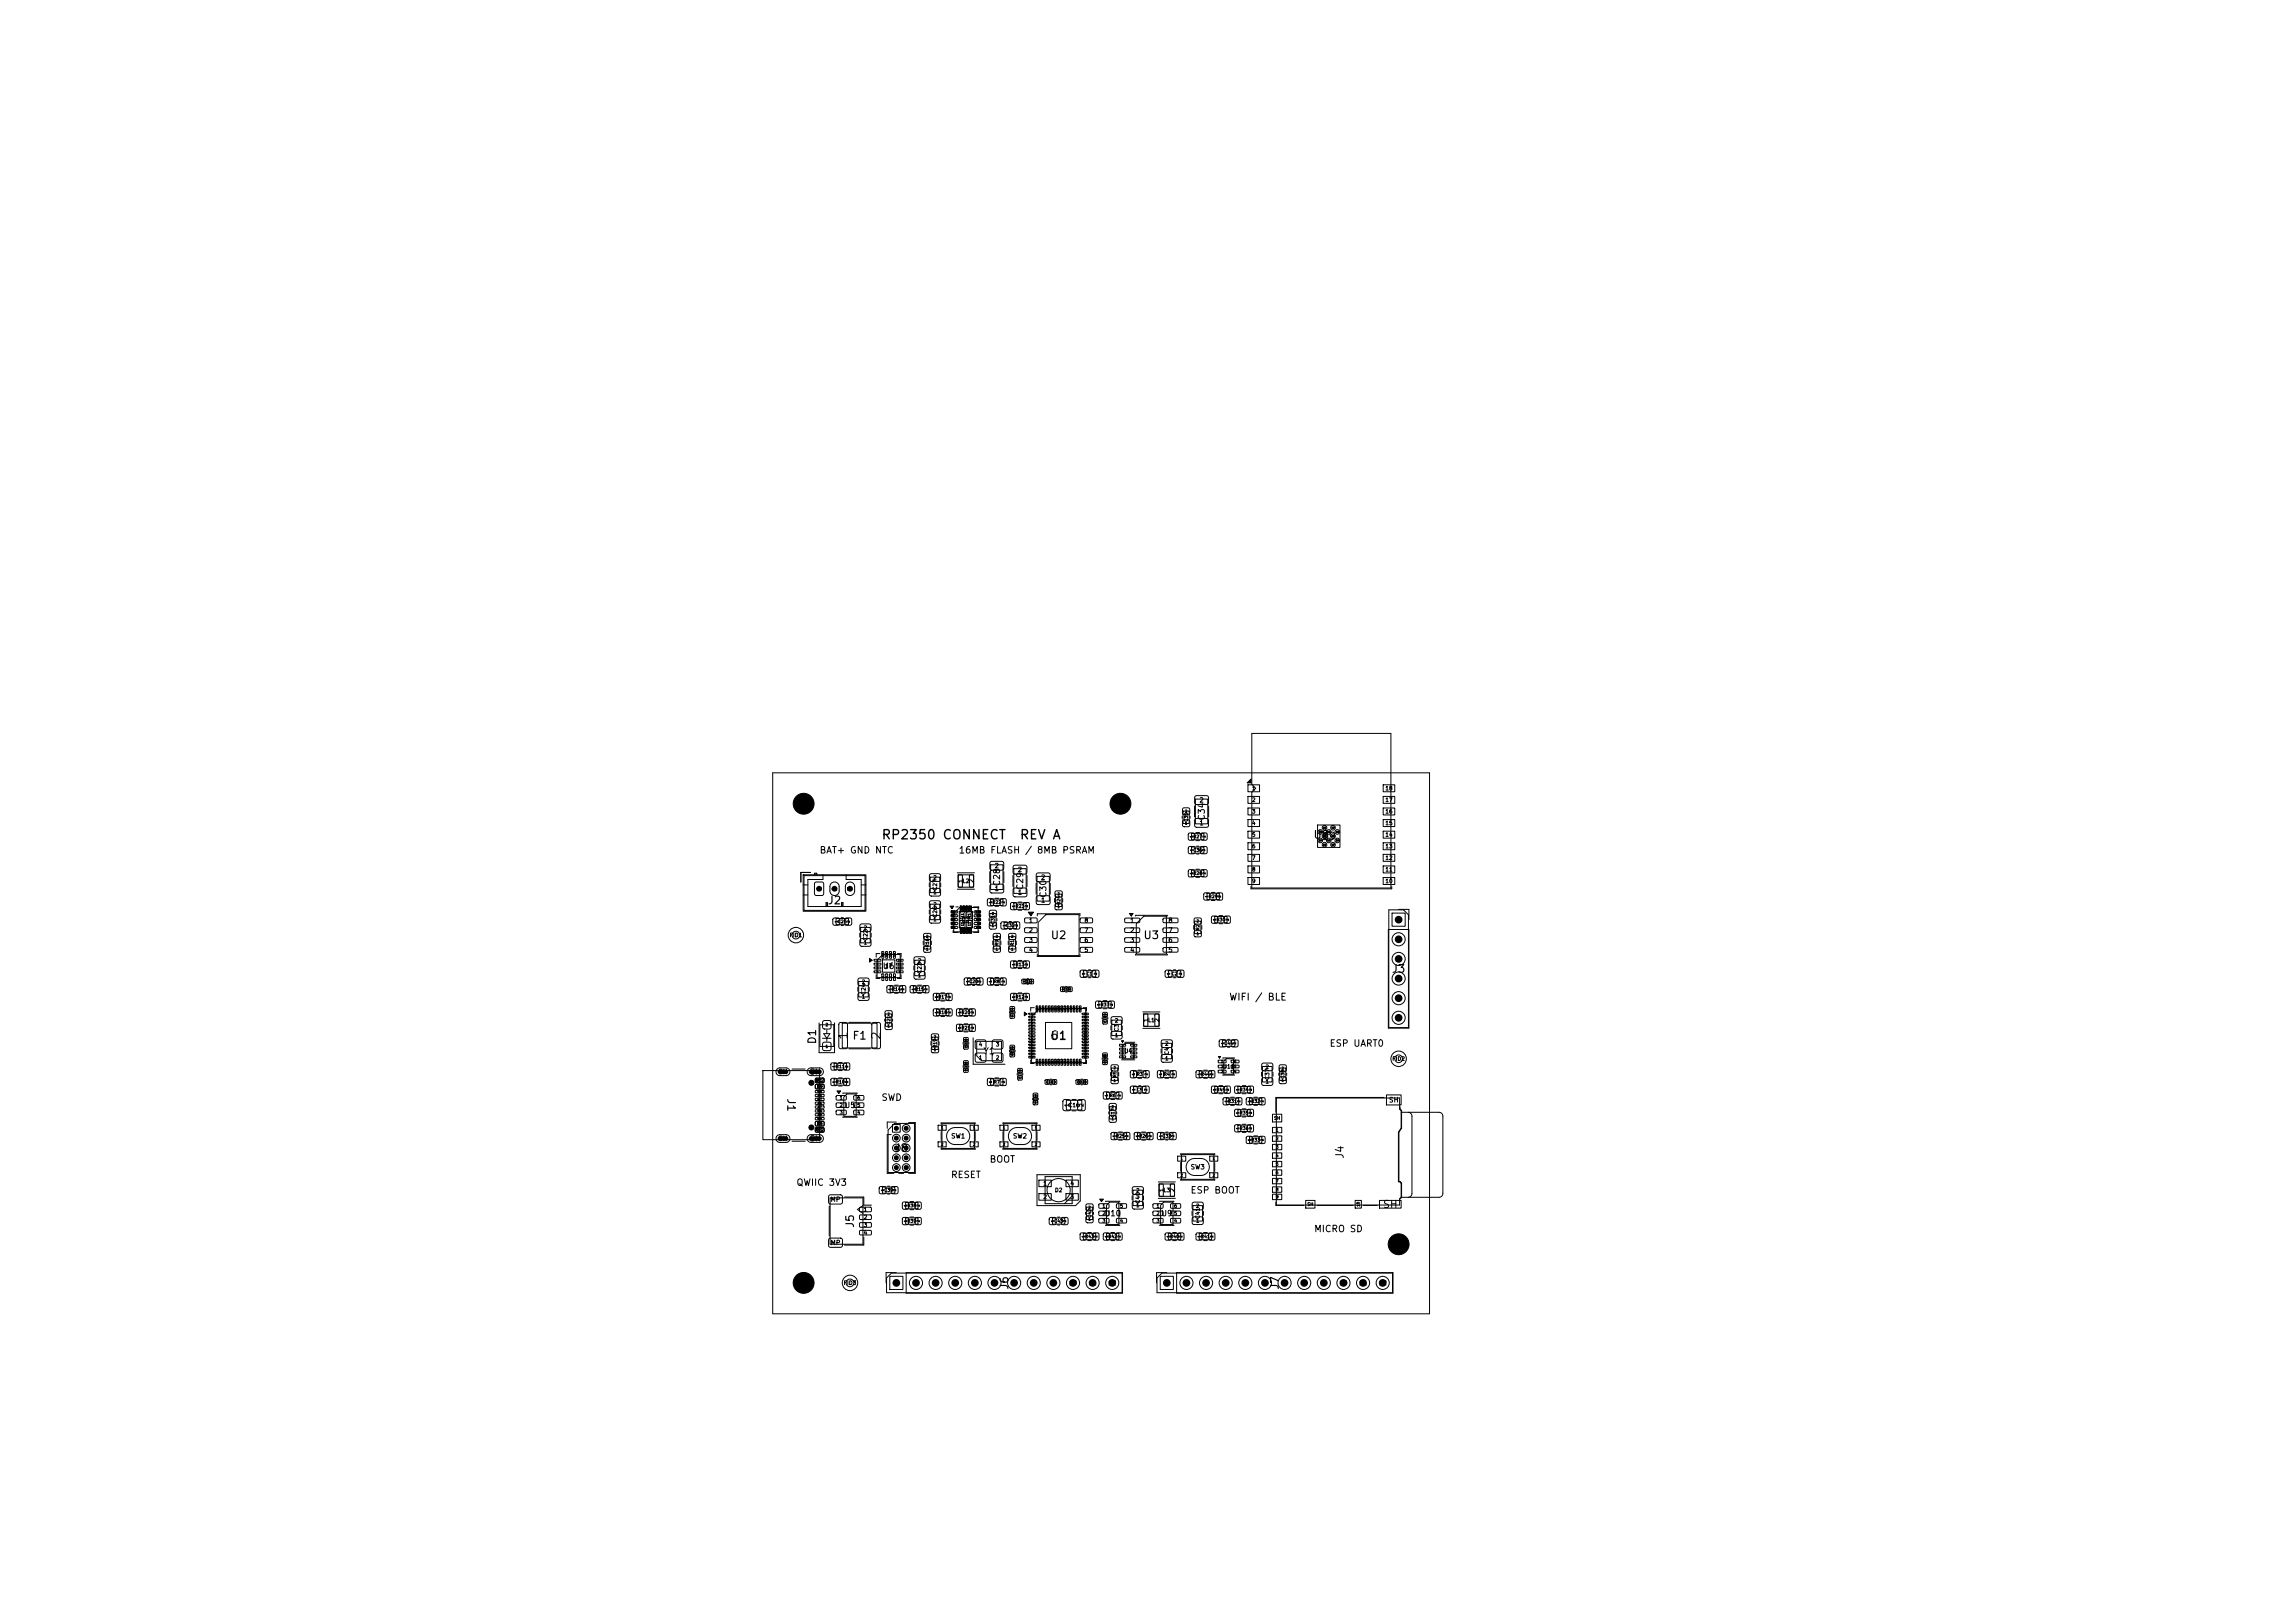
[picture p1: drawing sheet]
<svg xmlns="http://www.w3.org/2000/svg" width="297mm" height="210mm" viewBox="0 0 297 210" stroke-linecap="round" stroke-linejoin="round" font-family="sans-serif">
<defs><g id="words">
<g font-size="1.2">
<text x="114" y="108.9">RP2350 CONNECT</text>
<text x="131.9" y="108.9">REV A</text>
</g>
<g font-size="1.1">
<text x="110" y="134.6" transform="rotate(-90 110 134.6)">1</text>
<text x="114.2" y="134.6" transform="rotate(-90 114.2 134.6)">2</text>
<text x="135.8" y="134.9">61</text>
</g>
<g font-size="1">
<text x="102.9" y="104.8">H1</text>
<text x="143.9" y="104.8">H2</text>
<text x="169.9" y="108.8">U8</text>
<text x="107" y="117.3">J2</text>
<text x="135.9" y="121.8">U2</text>
<text x="147.9" y="121.8">U3</text>
<text x="180" y="126.1">J3</text>
<text x="105.9" y="135.2" transform="rotate(-90 105.9 135.2)">D1</text>
<text x="110.2" y="134.8">F1</text>
<text x="135.9" y="134.8">U1</text>
<text x="101.6" y="142" transform="rotate(90 101.6 142)">J1</text>
<text x="115.7" y="149.3">J8</text>
<text x="174.1" y="150" transform="rotate(-90 174.1 150)">J4</text>
<text x="110.8" y="159" transform="rotate(-90 110.8 159)">J5</text>
<text x="179.9" y="161.8">H4</text>
<text x="102.9" y="166.8">H3</text>
<text x="130.7" y="167" transform="rotate(-90 130.7 167)">J6</text>
<text x="165.7" y="167" transform="rotate(-90 165.7 167)">J7</text>
</g>
<g font-size=".9">
<text x="106" y="110.6">BAT+ GND NTC</text>
<text x="124" y="110.6">16MB FLASH / 8MB PSRAM</text>
<text x="159" y="129.7">WIFI / BLE</text>
<text x="172" y="135.6">ESP UART0</text>
<text x="114" y="142.6">SWD</text>
<text x="103" y="153.6">QWIIC 3V3</text>
<text x="123" y="152.6">RESET</text>
<text x="128" y="150.6">BOOT</text>
<text x="154" y="154.6">ESP BOOT</text>
<text x="170" y="159.6">MICRO SD</text>
<text x="178.9" y="156.5">SH</text>
</g>
<g font-size=".8">
<text x="156.1" y="106.2" transform="rotate(-90 156.1 106.2)">C34</text>
<text x="129.6" y="114.7" transform="rotate(-90 129.6 114.7)">C28</text>
<text x="132.6" y="115.2" transform="rotate(-90 132.6 115.2)">C29</text>
<text x="135.6" y="116.2" transform="rotate(-90 135.6 116.2)">C30</text>
<text x="114.2" y="125.6">U6</text>
<text x="127.2" y="136.6">Y1</text>
</g>
<g font-size=".7">
<text x="104.7" y="139.2">SH</text>
<text x="109.2" y="143.5">U5</text>
<text x="104.7" y="147.9">SH</text>
<text x="142.9" y="157.5">U10</text>
<text x="150.2" y="157.5">U9</text>
</g>
<g font-size=".6">
<text x="155.2" y="106.9">1</text>
<text x="155.2" y="104">2</text>
<text x="128.7" y="112.5">2</text>
<text x="131.7" y="113">2</text>
<text x="134.7" y="114">2</text>
<text x="106.4" y="115.3" transform="rotate(-90 106.4 115.3)">1</text>
<text x="108.4" y="115.3" transform="rotate(-90 108.4 115.3)">2</text>
<text x="110.4" y="115.3" transform="rotate(-90 110.4 115.3)">3</text>
<text x="124.3" y="119.5">U7</text>
<text x="128.7" y="115.4">1</text>
<text x="131.7" y="115.9">1</text>
<text x="134.7" y="116.9">1</text>
<text x="146.2" y="119.6">1</text>
<text x="151.1" y="119.6">8</text>
<text x="180.7" y="119.4">1</text>
<text x="146.2" y="120.8">2</text>
<text x="146.2" y="122.1">3</text>
<text x="146.2" y="123.4">4</text>
<text x="151.1" y="123.4">5</text>
<text x="151.1" y="122.1">6</text>
<text x="151.1" y="120.8">7</text>
<text x="180.7" y="122">2</text>
<text x="180.7" y="124.5">3</text>
<text x="180.7" y="127.1">4</text>
<text x="180.7" y="129.6">5</text>
<text x="180.7" y="132.1">6</text>
<text x="100.7" y="139.1">SH</text>
<text x="179.7" y="142.8">SH</text>
<text x="100.7" y="147.8">SH</text>
<text x="123" y="147.5">SW1</text>
<text x="131" y="147.5">SW2</text>
<text x="107.4" y="155.7">MP</text>
<text x="154" y="151.5">SW3</text>
<text x="107.4" y="161.3">MP</text>
<text x="115.7" y="166.4">1</text>
<text x="118.2" y="166.4">2</text>
<text x="120.8" y="166.4">3</text>
<text x="123.3" y="166.4">4</text>
<text x="125.8" y="166.4">5</text>
<text x="128.4" y="166.4">6</text>
<text x="130.9" y="166.4">7</text>
<text x="133.5" y="166.4">8</text>
<text x="136" y="166.4">9</text>
<text x="138.3" y="166.4">10</text>
<text x="140.8" y="166.4">11</text>
<text x="143.3" y="166.4">12</text>
<text x="150.7" y="166.4">1</text>
<text x="153.2" y="166.4">2</text>
<text x="155.8" y="166.4">3</text>
<text x="158.3" y="166.4">4</text>
<text x="160.8" y="166.4">5</text>
<text x="163.4" y="166.4">6</text>
<text x="165.9" y="166.4">7</text>
<text x="168.5" y="166.4">8</text>
<text x="171" y="166.4">9</text>
<text x="173.3" y="166.4">10</text>
<text x="175.8" y="166.4">11</text>
<text x="178.3" y="166.4">12</text>
</g>
<g font-size=".5">
<text x="162" y="102.4">1</text>
<text x="162" y="103.9">2</text>
<text x="162" y="105.4">3</text>
<text x="162" y="106.9">4</text>
<text x="179.2" y="106.9">15</text>
<text x="179.2" y="105.4">16</text>
<text x="179.2" y="103.9">17</text>
<text x="179.2" y="102.4">18</text>
<text x="120.7" y="113.9">2</text>
<text x="162" y="108.4">5</text>
<text x="162" y="109.9">6</text>
<text x="162" y="111.4">7</text>
<text x="162" y="112.9">8</text>
<text x="179.2" y="112.9">11</text>
<text x="179.2" y="111.4">12</text>
<text x="179.2" y="109.9">13</text>
<text x="179.2" y="108.4">14</text>
<text x="120.7" y="119.3">1</text>
<text x="120.7" y="117.4">2</text>
<text x="120.7" y="115.8">1</text>
<text x="121.4" y="118.8" transform="rotate(-90 121.4 118.8)">C26</text>
<text x="121.4" y="115.3" transform="rotate(-90 121.4 115.3)">C27</text>
<text x="124.5" y="114.4">L2</text>
<text x="124.7" y="114.3" transform="rotate(-90 124.7 114.3)">1</text>
<text x="126.1" y="114.3" transform="rotate(-90 126.1 114.3)">2</text>
<text x="133.1" y="119.5">1</text>
<text x="140.3" y="119.5">8</text>
<text x="162" y="114.4">9</text>
<text x="179.2" y="114.4">10</text>
<text x="102.1" y="121.4">FID1</text>
<text x="111.7" y="122.3">1</text>
<text x="111.7" y="120.4">2</text>
<text x="112.4" y="121.8" transform="rotate(-90 112.4 121.8)">C22</text>
<text x="114.4" y="125.4">17</text>
<text x="118.7" y="124.7">2</text>
<text x="133.1" y="120.8">2</text>
<text x="133.1" y="122">3</text>
<text x="133.1" y="123.3">4</text>
<text x="140.3" y="123.3">5</text>
<text x="140.3" y="122">6</text>
<text x="140.3" y="120.8">7</text>
<text x="111.5" y="129.3">1</text>
<text x="111.5" y="127.4">2</text>
<text x="112.1" y="128.8" transform="rotate(-90 112.1 128.8)">C24</text>
<text x="118.7" y="126.6">1</text>
<text x="119.4" y="126" transform="rotate(-90 119.4 126)">C23</text>
<text x="126.6" y="137.2">1</text>
<text x="126.6" y="135.5">4</text>
<text x="128.8" y="137.2">2</text>
<text x="128.8" y="135.5">3</text>
<text x="144.2" y="134.3">1</text>
<text x="144.2" y="132.4">2</text>
<text x="144.9" y="133.5" transform="rotate(-90 144.9 133.5)">C3</text>
<text x="145.5" y="136.4">U4</text>
<text x="148.5" y="132.4">L1</text>
<text x="148.7" y="132.3" transform="rotate(-90 148.7 132.3)">1</text>
<text x="150.1" y="132.3" transform="rotate(-90 150.1 132.3)">2</text>
<text x="150.7" y="137.3">1</text>
<text x="150.7" y="135.4">2</text>
<text x="151.4" y="136.5" transform="rotate(-90 151.4 136.5)">C4</text>
<text x="180.1" y="137.4">FID2</text>
<text x="138.2" y="143.4">C16</text>
<text x="138.4" y="143.3" transform="rotate(-90 138.4 143.3)">1</text>
<text x="140.3" y="143.3" transform="rotate(-90 140.3 143.3)">2</text>
<text x="158.2" y="138.4">U11</text>
<text x="163.7" y="140.3">1</text>
<text x="163.7" y="138.4">2</text>
<text x="164.4" y="139.8" transform="rotate(-90 164.4 139.8)">C37</text>
<text x="134.9" y="153.5">1</text>
<text x="134.9" y="155.3">2</text>
<text x="136.5" y="154.4">D2</text>
<text x="138.4" y="155.3">3</text>
<text x="138.4" y="153.5">4</text>
<text x="147" y="154.4">2</text>
<text x="147.6" y="155.8" transform="rotate(-90 147.6 155.8)">C40</text>
<text x="150.5" y="154.4">L3</text>
<text x="150.7" y="154.3" transform="rotate(-90 150.7 154.3)">1</text>
<text x="152.1" y="154.3" transform="rotate(-90 152.1 154.3)">2</text>
<text x="111.7" y="156.9">1</text>
<text x="111.7" y="157.9">2</text>
<text x="111.7" y="158.9">3</text>
<text x="111.7" y="159.9">4</text>
<text x="147" y="156.3">1</text>
<text x="154.7" y="158.3">1</text>
<text x="154.7" y="156.4">2</text>
<text x="155.4" y="157.8" transform="rotate(-90 155.4 157.8)">C41</text>
<text x="109.1" y="166.4">FID3</text>
</g>
<g font-size=".4">
<text x="153.8" y="106.4" transform="rotate(-90 153.8 106.4)">C35</text>
<text x="154.4" y="110.3">C36</text>
<text x="154.4" y="108.6">R27</text>
<text x="154.4" y="113.3">R28</text>
<text x="108.4" y="119.6">C25</text>
<text x="128.4" y="117.1">R22</text>
<text x="128.8" y="119.6" transform="rotate(-90 128.8 119.6)">C31</text>
<text x="131.4" y="117.6">R23</text>
<text x="137.3" y="117.1" transform="rotate(-90 137.3 117.1)">R24</text>
<text x="156.4" y="116.3">R29</text>
<text x="157.4" y="119.3">R30</text>
<text x="120.3" y="122.6" transform="rotate(-90 120.3 122.6)">R16</text>
<text x="129.3" y="122.4" transform="rotate(-90 129.3 122.4)">R9</text>
<text x="130.1" y="120.1">C32</text>
<text x="131.3" y="122.4" transform="rotate(-90 131.3 122.4)">R1</text>
<text x="131.4" y="125.1">R13</text>
<text x="155.3" y="120.4" transform="rotate(-90 155.3 120.4)">R2</text>
<text x="115.4" y="128.3">R14</text>
<text x="118.4" y="128.3">R15</text>
<text x="121.4" y="131.3">R18</text>
<text x="121.4" y="129.3">R17</text>
<text x="124.4" y="131.3">R20</text>
<text x="125.4" y="127.3">C20</text>
<text x="128.6" y="127.3">R8</text>
<text x="131.4" y="129.3">R12</text>
<text x="140.6" y="126.3">C1</text>
<text x="142.4" y="130.3">R37</text>
<text x="151.6" y="126.3">C2</text>
<text x="106.8" y="135.7">1</text>
<text x="106.8" y="132.9">2</text>
<text x="115.3" y="132.6" transform="rotate(-90 115.3 132.6)">C21</text>
<text x="121.3" y="135.6" transform="rotate(-90 121.3 135.6)">R19</text>
<text x="124.4" y="133.3">R21</text>
<text x="158.4" y="135.3">C44</text>
<text x="105.5" y="140.1">B12</text>
<text x="105.7" y="140.9">B9</text>
<text x="105.7" y="140.1">A1</text>
<text x="105.7" y="140.9">A4</text>
<text x="108.1" y="140.3">R10</text>
<text x="108.1" y="138.3">R11</text>
<text x="108.6" y="142.4">1</text>
<text x="108.6" y="143.3">2</text>
<text x="110.9" y="143.3">5</text>
<text x="110.9" y="142.4">6</text>
<text x="128.6" y="140.3">R7</text>
<text x="143.6" y="142.1">R6</text>
<text x="144.6" y="139.4" transform="rotate(-90 144.6 139.4)">R5</text>
<text x="147.1" y="139.3">R3</text>
<text x="147.1" y="141.3">C5</text>
<text x="150.6" y="139.3">R4</text>
<text x="155.4" y="139.3">R44</text>
<text x="157.4" y="141.3">R45</text>
<text x="158.9" y="142.8">R31</text>
<text x="160.4" y="141.3">R34</text>
<text x="161.9" y="142.8">R32</text>
<text x="166.3" y="139.6" transform="rotate(-90 166.3 139.6)">C38</text>
<text x="105.5" y="146.5">A12</text>
<text x="105.7" y="146.5">B1</text>
<text x="105.7" y="145.7">B4</text>
<text x="105.7" y="145.7">A9</text>
<text x="108.6" y="144.3">3</text>
<text x="110.9" y="144.3">4</text>
<text x="144.3" y="144.6" transform="rotate(-90 144.3 144.6)">C17</text>
<text x="144.4" y="147.3">R25</text>
<text x="147.4" y="147.3">R26</text>
<text x="150.4" y="147.3">C33</text>
<text x="160.4" y="146.3">R36</text>
<text x="160.4" y="144.3">R35</text>
<text x="161.9" y="147.8">R33</text>
<text x="164.8" y="145">SH</text>
<text x="165" y="146.5">1</text>
<text x="165" y="147.6">2</text>
<text x="165" y="148.7">3</text>
<text x="165" y="149.8">4</text>
<text x="114.4" y="154.3">C39</text>
<text x="165" y="150.9">5</text>
<text x="165" y="152">6</text>
<text x="165" y="153.1">7</text>
<text x="165" y="154.2">8</text>
<text x="165" y="155.2">9</text>
<text x="117.4" y="158.3">R39</text>
<text x="117.4" y="156.3">R38</text>
<text x="136.4" y="158.3">C43</text>
<text x="140.4" y="160.3">R43</text>
<text x="141.3" y="157.6" transform="rotate(-90 141.3 157.6)">C42</text>
<text x="142.6" y="156.4">1</text>
<text x="142.6" y="157.3">2</text>
<text x="142.6" y="158.3">3</text>
<text x="143.4" y="160.3">R42</text>
<text x="144.9" y="158.3">4</text>
<text x="144.9" y="156.4">5</text>
<text x="149.6" y="156.4">1</text>
<text x="149.6" y="157.3">2</text>
<text x="149.6" y="158.3">3</text>
<text x="151.4" y="160.3">R40</text>
<text x="151.9" y="158.3">4</text>
<text x="151.9" y="157.3">5</text>
<text x="151.9" y="156.4">6</text>
<text x="155.4" y="160.3">R41</text>
<text x="169.1" y="156.1">SH</text>
</g>
<g font-size=".3">
<text x="153.3" y="106.8">1</text>
<text x="153.3" y="105.2">2</text>
<text x="154.4" y="113.2" transform="rotate(-90 154.4 113.2)">1</text>
<text x="154.4" y="108.4" transform="rotate(-90 154.4 108.4)">1</text>
<text x="154.5" y="110.2" transform="rotate(-90 154.5 110.2)">1</text>
<text x="156" y="110.2" transform="rotate(-90 156 110.2)">2</text>
<text x="156.1" y="113.2" transform="rotate(-90 156.1 113.2)">2</text>
<text x="156.1" y="108.4" transform="rotate(-90 156.1 108.4)">2</text>
<text x="108.5" y="119.4" transform="rotate(-90 108.5 119.4)">1</text>
<text x="110" y="119.4" transform="rotate(-90 110 119.4)">2</text>
<text x="123.4" y="118.2">1</text>
<text x="123.4" y="118.7">2</text>
<text x="123.4" y="119.2">3</text>
<text x="123.4" y="119.7">4</text>
<text x="124.8" y="119.9" transform="rotate(-90 124.8 119.9)">11</text>
<text x="124.8" y="118.8" transform="rotate(-90 124.8 118.8)">11</text>
<text x="125.7" y="119.9" transform="rotate(-90 125.7 119.9)">11</text>
<text x="125.7" y="118.8" transform="rotate(-90 125.7 118.8)">11</text>
<text x="126.2" y="118.2">10</text>
<text x="126.3" y="119.7">7</text>
<text x="126.3" y="119.2">8</text>
<text x="126.3" y="118.7">9</text>
<text x="128.3" y="118.5">2</text>
<text x="128.4" y="116.9" transform="rotate(-90 128.4 116.9)">1</text>
<text x="130.1" y="116.9" transform="rotate(-90 130.1 116.9)">2</text>
<text x="130.2" y="119.9" transform="rotate(-90 130.2 119.9)">1</text>
<text x="131.4" y="117.4" transform="rotate(-90 131.4 117.4)">1</text>
<text x="131.8" y="119.9" transform="rotate(-90 131.8 119.9)">2</text>
<text x="133.1" y="117.4" transform="rotate(-90 133.1 117.4)">2</text>
<text x="136.8" y="117.6">1</text>
<text x="136.8" y="115.9">2</text>
<text x="154.8" y="119.4">2</text>
<text x="156.4" y="116.2" transform="rotate(-90 156.4 116.2)">1</text>
<text x="157.4" y="119.2" transform="rotate(-90 157.4 119.2)">1</text>
<text x="158.1" y="116.2" transform="rotate(-90 158.1 116.2)">2</text>
<text x="159.1" y="119.2" transform="rotate(-90 159.1 119.2)">2</text>
<text x="113.4" y="124.4">1</text>
<text x="113.4" y="124.9">2</text>
<text x="113.4" y="125.4">3</text>
<text x="113.4" y="125.9">4</text>
<text x="114.4" y="123.8" transform="rotate(-90 114.4 123.8)">16</text>
<text x="114.9" y="123.8" transform="rotate(-90 114.9 123.8)">15</text>
<text x="115.4" y="123.8" transform="rotate(-90 115.4 123.8)">14</text>
<text x="115.9" y="123.8" transform="rotate(-90 115.9 123.8)">13</text>
<text x="116.2" y="125.4">10</text>
<text x="116.2" y="124.9">11</text>
<text x="116.2" y="124.4">12</text>
<text x="116.3" y="125.9">9</text>
<text x="119.8" y="123.1">1</text>
<text x="119.8" y="121.4">2</text>
<text x="123.4" y="120.2">5</text>
<text x="126.3" y="120.2">6</text>
<text x="128.3" y="120">1</text>
<text x="128.8" y="123.1">1</text>
<text x="128.8" y="121.4">2</text>
<text x="130.8" y="123.1">1</text>
<text x="130.8" y="121.4">2</text>
<text x="131.4" y="125" transform="rotate(-90 131.4 125)">1</text>
<text x="133.1" y="125" transform="rotate(-90 133.1 125)">2</text>
<text x="154.8" y="121.1">1</text>
<text x="114.4" y="126.6" transform="rotate(-90 114.4 126.6)">5</text>
<text x="114.8" y="131.5">2</text>
<text x="114.9" y="126.6" transform="rotate(-90 114.9 126.6)">6</text>
<text x="115.4" y="128.2" transform="rotate(-90 115.4 128.2)">1</text>
<text x="115.4" y="126.6" transform="rotate(-90 115.4 126.6)">7</text>
<text x="115.9" y="126.6" transform="rotate(-90 115.9 126.6)">8</text>
<text x="117.1" y="128.2" transform="rotate(-90 117.1 128.2)">2</text>
<text x="118.4" y="128.2" transform="rotate(-90 118.4 128.2)">1</text>
<text x="120.1" y="128.2" transform="rotate(-90 120.1 128.2)">2</text>
<text x="121.4" y="131.2" transform="rotate(-90 121.4 131.2)">1</text>
<text x="121.4" y="129.2" transform="rotate(-90 121.4 129.2)">1</text>
<text x="123.1" y="131.2" transform="rotate(-90 123.1 131.2)">2</text>
<text x="123.1" y="129.2" transform="rotate(-90 123.1 129.2)">2</text>
<text x="124.4" y="131.2" transform="rotate(-90 124.4 131.2)">1</text>
<text x="125.5" y="127.2" transform="rotate(-90 125.5 127.2)">1</text>
<text x="126.1" y="131.2" transform="rotate(-90 126.1 131.2)">2</text>
<text x="127" y="127.2" transform="rotate(-90 127 127.2)">2</text>
<text x="128.4" y="127.2" transform="rotate(-90 128.4 127.2)">1</text>
<text x="130.1" y="127.2" transform="rotate(-90 130.1 127.2)">2</text>
<text x="131.2" y="131.3" transform="rotate(-90 131.2 131.3)">C6</text>
<text x="131.4" y="129.2" transform="rotate(-90 131.4 129.2)">1</text>
<text x="132.6" y="127.2">C11</text>
<text x="133.1" y="129.2" transform="rotate(-90 133.1 129.2)">2</text>
<text x="137.6" y="128.2">C12</text>
<text x="140.5" y="126.2" transform="rotate(-90 140.5 126.2)">1</text>
<text x="142" y="126.2" transform="rotate(-90 142 126.2)">2</text>
<text x="142.4" y="130.2" transform="rotate(-90 142.4 130.2)">1</text>
<text x="144.1" y="130.2" transform="rotate(-90 144.1 130.2)">2</text>
<text x="151.5" y="126.2" transform="rotate(-90 151.5 126.2)">1</text>
<text x="153" y="126.2" transform="rotate(-90 153 126.2)">2</text>
<text x="114.8" y="133">1</text>
<text x="120.8" y="136.1">1</text>
<text x="120.8" y="134.4">2</text>
<text x="124.4" y="133.2" transform="rotate(-90 124.4 133.2)">1</text>
<text x="125.2" y="135.4" transform="rotate(-90 125.2 135.4)">C18</text>
<text x="126.1" y="133.2" transform="rotate(-90 126.1 133.2)">2</text>
<text x="131.2" y="136.4" transform="rotate(-90 131.2 136.4)">C15</text>
<text x="143.2" y="137.4" transform="rotate(-90 143.2 137.4)">C10</text>
<text x="143.2" y="132" transform="rotate(-90 143.2 132)">C9</text>
<text x="145.1" y="135.4">1</text>
<text x="145.1" y="135.9">2</text>
<text x="145.1" y="136.4">3</text>
<text x="145.1" y="136.9">4</text>
<text x="146.6" y="136.9">5</text>
<text x="146.6" y="136.4">6</text>
<text x="146.6" y="135.9">7</text>
<text x="146.6" y="135.4">8</text>
<text x="158" y="137.6">1</text>
<text x="158.5" y="135.2" transform="rotate(-90 158.5 135.2)">1</text>
<text x="159.6" y="137.6">6</text>
<text x="160" y="135.2" transform="rotate(-90 160 135.2)">2</text>
<text x="105.8" y="144">B6</text>
<text x="105.8" y="142.5">B7</text>
<text x="105.8" y="141.5">B8</text>
<text x="105.8" y="142">A5</text>
<text x="105.8" y="143">A6</text>
<text x="105.8" y="143.5">A7</text>
<text x="108.2" y="140.2" transform="rotate(-90 108.2 140.2)">1</text>
<text x="108.2" y="138.2" transform="rotate(-90 108.2 138.2)">1</text>
<text x="109.8" y="140.2" transform="rotate(-90 109.8 140.2)">2</text>
<text x="109.8" y="138.2" transform="rotate(-90 109.8 138.2)">2</text>
<text x="125.2" y="138.4" transform="rotate(-90 125.2 138.4)">C19</text>
<text x="128.4" y="140.2" transform="rotate(-90 128.4 140.2)">1</text>
<text x="130.1" y="140.2" transform="rotate(-90 130.1 140.2)">2</text>
<text x="132.2" y="139.3" transform="rotate(-90 132.2 139.3)">C7</text>
<text x="134.2" y="142.6" transform="rotate(-90 134.2 142.6)">C14</text>
<text x="135.7" y="140.2">C8</text>
<text x="139.6" y="140.2">C13</text>
<text x="143.4" y="141.9" transform="rotate(-90 143.4 141.9)">1</text>
<text x="143.8" y="143.5">2</text>
<text x="144.1" y="140.1">1</text>
<text x="144.1" y="138.4">2</text>
<text x="145.1" y="141.9" transform="rotate(-90 145.1 141.9)">2</text>
<text x="146.9" y="139.2" transform="rotate(-90 146.9 139.2)">1</text>
<text x="147" y="141.2" transform="rotate(-90 147 141.2)">1</text>
<text x="148.5" y="141.2" transform="rotate(-90 148.5 141.2)">2</text>
<text x="148.6" y="139.2" transform="rotate(-90 148.6 139.2)">2</text>
<text x="150.4" y="139.2" transform="rotate(-90 150.4 139.2)">1</text>
<text x="152.1" y="139.2" transform="rotate(-90 152.1 139.2)">2</text>
<text x="155.4" y="139.2" transform="rotate(-90 155.4 139.2)">1</text>
<text x="157.1" y="139.2" transform="rotate(-90 157.1 139.2)">2</text>
<text x="157.4" y="141.2" transform="rotate(-90 157.4 141.2)">1</text>
<text x="158" y="138.3">2</text>
<text x="158" y="138.9">3</text>
<text x="158.9" y="142.7" transform="rotate(-90 158.9 142.7)">1</text>
<text x="159.1" y="141.2" transform="rotate(-90 159.1 141.2)">2</text>
<text x="159.6" y="138.9">4</text>
<text x="159.6" y="138.3">5</text>
<text x="160.4" y="141.2" transform="rotate(-90 160.4 141.2)">1</text>
<text x="160.6" y="142.7" transform="rotate(-90 160.6 142.7)">2</text>
<text x="161.9" y="142.7" transform="rotate(-90 161.9 142.7)">1</text>
<text x="162.1" y="141.2" transform="rotate(-90 162.1 141.2)">2</text>
<text x="163.6" y="142.7" transform="rotate(-90 163.6 142.7)">2</text>
<text x="165.8" y="140">1</text>
<text x="165.8" y="138.5">2</text>
<text x="105.8" y="145">B5</text>
<text x="105.8" y="144.5">A8</text>
<text x="115.8" y="146.3">1</text>
<text x="115.8" y="147.5">3</text>
<text x="115.8" y="148.8">5</text>
<text x="117.1" y="146.3">2</text>
<text x="117.1" y="147.5">4</text>
<text x="117.1" y="148.8">6</text>
<text x="121.7" y="146.2">1</text>
<text x="121.7" y="148.3">2</text>
<text x="125.9" y="146.2">1</text>
<text x="125.9" y="148.3">2</text>
<text x="129.7" y="146.2">1</text>
<text x="129.7" y="148.3">2</text>
<text x="133.9" y="146.2">1</text>
<text x="133.9" y="148.3">2</text>
<text x="143.8" y="145">1</text>
<text x="144.4" y="147.2" transform="rotate(-90 144.4 147.2)">1</text>
<text x="146.1" y="147.2" transform="rotate(-90 146.1 147.2)">2</text>
<text x="147.4" y="147.2" transform="rotate(-90 147.4 147.2)">1</text>
<text x="149.1" y="147.2" transform="rotate(-90 149.1 147.2)">2</text>
<text x="150.5" y="147.2" transform="rotate(-90 150.5 147.2)">1</text>
<text x="152" y="147.2" transform="rotate(-90 152 147.2)">2</text>
<text x="160.4" y="146.2" transform="rotate(-90 160.4 146.2)">1</text>
<text x="160.4" y="144.2" transform="rotate(-90 160.4 144.2)">1</text>
<text x="161.9" y="147.7" transform="rotate(-90 161.9 147.7)">1</text>
<text x="162.1" y="146.2" transform="rotate(-90 162.1 146.2)">2</text>
<text x="162.1" y="144.2" transform="rotate(-90 162.1 144.2)">2</text>
<text x="163.6" y="147.7" transform="rotate(-90 163.6 147.7)">2</text>
<text x="114.5" y="154.2" transform="rotate(-90 114.5 154.2)">1</text>
<text x="115.8" y="150.1">7</text>
<text x="115.8" y="151.3">9</text>
<text x="116" y="154.2" transform="rotate(-90 116 154.2)">2</text>
<text x="116.9" y="151.3">10</text>
<text x="117.1" y="150.1">8</text>
<text x="152.7" y="150.2">1</text>
<text x="152.7" y="152.3">2</text>
<text x="156.9" y="150.2">1</text>
<text x="156.9" y="152.3">2</text>
<text x="117.4" y="158.2" transform="rotate(-90 117.4 158.2)">1</text>
<text x="117.4" y="156.2" transform="rotate(-90 117.4 156.2)">1</text>
<text x="119.1" y="158.2" transform="rotate(-90 119.1 158.2)">2</text>
<text x="119.1" y="156.2" transform="rotate(-90 119.1 156.2)">2</text>
<text x="136.5" y="158.2" transform="rotate(-90 136.5 158.2)">1</text>
<text x="138" y="158.2" transform="rotate(-90 138 158.2)">2</text>
<text x="140.4" y="160.2" transform="rotate(-90 140.4 160.2)">1</text>
<text x="140.8" y="158">1</text>
<text x="140.8" y="156.5">2</text>
<text x="142.1" y="160.2" transform="rotate(-90 142.1 160.2)">2</text>
<text x="143.4" y="160.2" transform="rotate(-90 143.4 160.2)">1</text>
<text x="145.1" y="160.2" transform="rotate(-90 145.1 160.2)">2</text>
<text x="151.4" y="160.2" transform="rotate(-90 151.4 160.2)">1</text>
<text x="153.1" y="160.2" transform="rotate(-90 153.1 160.2)">2</text>
<text x="155.4" y="160.2" transform="rotate(-90 155.4 160.2)">1</text>
<text x="157.1" y="160.2" transform="rotate(-90 157.1 160.2)">2</text>
<text x="176" y="156.2" transform="rotate(-90 176 156.2)">10</text>
</g>
<g font-size=".2">
<text x="170.6" y="107.8">19</text>
<text x="171.2" y="107.3">19</text>
<text x="171.7" y="107.8">19</text>
<text x="172.3" y="107.3">19</text>
<text x="172.8" y="107.8">19</text>
<text x="170.6" y="108.9">19</text>
<text x="171.2" y="108.4">19</text>
<text x="171.2" y="109.5">19</text>
<text x="171.7" y="108.9">19</text>
<text x="172.3" y="108.4">19</text>
<text x="172.3" y="109.5">19</text>
<text x="172.8" y="108.9">19</text>
<text x="124.6" y="117.8" transform="rotate(-90 124.6 117.8)">11</text>
<text x="125.4" y="117.8" transform="rotate(-90 125.4 117.8)">11</text>
<text x="125.8" y="117.8" transform="rotate(-90 125.8 117.8)">11</text>
<text x="124.6" y="120.7" transform="rotate(-90 124.6 120.7)">11</text>
<text x="125.4" y="120.7" transform="rotate(-90 125.4 120.7)">11</text>
<text x="125.8" y="120.7" transform="rotate(-90 125.8 120.7)">11</text>
<text x="130.9" y="131.6">1</text>
<text x="130.9" y="130.7">2</text>
<text x="132.7" y="127.1" transform="rotate(-90 132.7 127.1)">1</text>
<text x="133.4" y="131.4">1</text>
<text x="133.4" y="131.8">2</text>
<text x="133.6" y="127.1" transform="rotate(-90 133.6 127.1)">2</text>
<text x="134.4" y="130.8" transform="rotate(-90 134.4 130.8)">60</text>
<text x="134.8" y="130.8" transform="rotate(-90 134.8 130.8)">59</text>
<text x="135.2" y="130.8" transform="rotate(-90 135.2 130.8)">58</text>
<text x="135.6" y="130.8" transform="rotate(-90 135.6 130.8)">57</text>
<text x="136" y="130.8" transform="rotate(-90 136 130.8)">56</text>
<text x="136.4" y="130.8" transform="rotate(-90 136.4 130.8)">55</text>
<text x="136.8" y="130.8" transform="rotate(-90 136.8 130.8)">54</text>
<text x="137.2" y="130.8" transform="rotate(-90 137.2 130.8)">53</text>
<text x="137.6" y="130.8" transform="rotate(-90 137.6 130.8)">52</text>
<text x="137.7" y="128.1" transform="rotate(-90 137.7 128.1)">1</text>
<text x="138" y="130.8" transform="rotate(-90 138 130.8)">51</text>
<text x="138.4" y="130.8" transform="rotate(-90 138.4 130.8)">50</text>
<text x="138.6" y="128.1" transform="rotate(-90 138.6 128.1)">2</text>
<text x="138.8" y="130.8" transform="rotate(-90 138.8 130.8)">49</text>
<text x="139.2" y="130.8" transform="rotate(-90 139.2 130.8)">48</text>
<text x="139.6" y="130.8" transform="rotate(-90 139.6 130.8)">47</text>
<text x="140" y="130.8" transform="rotate(-90 140 130.8)">46</text>
<text x="140.2" y="131.8">44</text>
<text x="140.2" y="131.4">45</text>
<text x="142.9" y="131.4">2</text>
<text x="124.9" y="135.6">1</text>
<text x="124.9" y="134.7">2</text>
<text x="124.9" y="137.7">2</text>
<text x="130.9" y="136.6">1</text>
<text x="130.9" y="135.7">2</text>
<text x="133.3" y="135">10</text>
<text x="133.3" y="135.4">11</text>
<text x="133.3" y="135.8">12</text>
<text x="133.3" y="136.2">13</text>
<text x="133.3" y="136.6">14</text>
<text x="133.3" y="137">15</text>
<text x="133.4" y="132.2">3</text>
<text x="133.4" y="132.6">4</text>
<text x="133.4" y="133">5</text>
<text x="133.4" y="133.4">6</text>
<text x="133.4" y="133.8">7</text>
<text x="133.4" y="134.2">8</text>
<text x="133.4" y="134.6">9</text>
<text x="134.4" y="137.7" transform="rotate(-90 134.4 137.7)">16</text>
<text x="134.8" y="137.7" transform="rotate(-90 134.8 137.7)">17</text>
<text x="135.2" y="137.7" transform="rotate(-90 135.2 137.7)">18</text>
<text x="135.6" y="137.7" transform="rotate(-90 135.6 137.7)">19</text>
<text x="136" y="137.7" transform="rotate(-90 136 137.7)">20</text>
<text x="136.4" y="137.7" transform="rotate(-90 136.4 137.7)">21</text>
<text x="136.8" y="137.7" transform="rotate(-90 136.8 137.7)">22</text>
<text x="137.2" y="137.7" transform="rotate(-90 137.2 137.7)">23</text>
<text x="137.6" y="137.7" transform="rotate(-90 137.6 137.7)">24</text>
<text x="138" y="137.7" transform="rotate(-90 138 137.7)">25</text>
<text x="138.4" y="137.7" transform="rotate(-90 138.4 137.7)">26</text>
<text x="138.8" y="137.7" transform="rotate(-90 138.8 137.7)">27</text>
<text x="139.2" y="137.7" transform="rotate(-90 139.2 137.7)">28</text>
<text x="139.6" y="137.7" transform="rotate(-90 139.6 137.7)">29</text>
<text x="140" y="137.7" transform="rotate(-90 140 137.7)">30</text>
<text x="140.2" y="137">31</text>
<text x="140.2" y="136.6">32</text>
<text x="140.2" y="136.2">33</text>
<text x="140.2" y="135.8">34</text>
<text x="140.2" y="135.4">35</text>
<text x="140.2" y="135">36</text>
<text x="140.2" y="134.6">37</text>
<text x="140.2" y="134.2">38</text>
<text x="140.2" y="133.8">39</text>
<text x="140.2" y="133.4">40</text>
<text x="140.2" y="133">41</text>
<text x="140.2" y="132.6">42</text>
<text x="140.2" y="132.2">43</text>
<text x="142.9" y="137.6">1</text>
<text x="142.9" y="136.7">2</text>
<text x="142.9" y="132.4">1</text>
<text x="124.9" y="138.6">1</text>
<text x="131.9" y="139.6">1</text>
<text x="131.9" y="138.7">2</text>
<text x="133.9" y="142.8">1</text>
<text x="133.9" y="141.9">2</text>
<text x="135.7" y="140.1" transform="rotate(-90 135.7 140.1)">1</text>
<text x="136.6" y="140.1" transform="rotate(-90 136.6 140.1)">2</text>
<text x="139.7" y="140.1" transform="rotate(-90 139.7 140.1)">1</text>
<text x="140.6" y="140.1" transform="rotate(-90 140.6 140.1)">2</text>
</g>
</g></defs>
<g fill="none" stroke="#000" stroke-width=".13">
<path d="M162 94.9h18v20h-18v-12.4l.5-.5-.5-.5zM100 100h85v70h-85zM103.9 114.5h.6M103.9 115.8h.6M103.9 113.2h8.2v4.7h-8.2zM104.1 113.3h7.8v4.5h-7.8zM104.9 112.9h-1.3v1.2M105.4 113.2v-.2h.3v.2M105.4 113.1h.3M105.5 114.2l.9-.1 .2 .2v1.3l-.2 .3h-.7l-.3-.2v-1.3zM106.5 113.2v.6h-2v3.5h6.9v-3.5h-1.9v-.6M106.9 117.3v-.5h.2v.5"/>
<path d="M107 116.8v.5M107.6 114.3a.6 .6 0 0 1 .6-.1 .6 .6 0 0 1 .4 .5v.6a.6 .6 0 0 1-.6 .6 .6 .6 0 0 1-.6-.6v-.7zM107.8 118.8h.2h.6l.1 .2-.1 .7h-.1h-.7v-.2zM108.2 118.8h1.6v.9h-1.6zM108.9 118.7h.2M108.9 119.8h.2M108.9 117.3v-.5h.2v.5M109 116.8v.5M109.4 118.8h.1h.7v.2v.7h-.2h-.6l-.1-.2zM109.6 114.3a.6 .6 0 0 1 .6-.1 .6 .6 0 0 1 .4 .5v.6a.6 .6 0 0 1-.6 .6 .6 .6 0 0 1-.6-.6v-.7zM111.3 119.6l.2-.1 1.1 .1 .1 .2v.6l-.2 .1h-1.1l-.1-.2zM111.4 114.5h.7"/>
<path d="M111.4 115.8h.7M120.3 114.2v.6M120.3 117.7v.6M120.3 118.5h.2h1.1l.1 .2v.6l-.2 .2-1.1-.1-.1-.2zM120.3 116.6l.2-.1 1.1 .1 .1 .2v.6l-.2 .1h-1.1l-.1-.2zM120.3 115l.2-.1 1.1 .1 .1 .2v.6l-.2 .1h-1.1l-.1-.2zM120.3 113.1h.2h1.1l.1 .2v.6l-.2 .2-1.1-.1-.1-.2zM120.4 117h1.2v2h-1.2zM120.4 113.5h1.2v2h-1.2zM121.7 114.2v.6M121.7 117.7v.6M122.9 117.2h.5l-.2 .4z"/>
<path d="M123.1 117.9h.3v.2h-.3zM123.1 118.4h.3v.2h-.3zM123.1 118.9h.3v.2h-.3zM123.1 119.4h.3v.2h-.3zM123.1 119.9h.3v.2h-.3zM123.1 117.9h.7l.1 .1-.1 .1h-.6l-.1-.1zM123.1 118.4h.7l.1 .1-.1 .1h-.6l-.1-.1zM123.1 118.9h.7l.1 .1-.1 .1h-.6l-.1-.1zM123.1 119.4h.7l.1 .1-.1 .1h-.6l-.1-.1zM123.1 119.9h.7l.1 .1-.1 .1h-.6l-.1-.1zM123.7 117.4h.3M123.9 112.9h2.2"/>
<path d="M123.9 115.1h2.2M124 113.2h2v1.6h-2zM124 113.2h.4l.1 .1v1.4v.1l-.5-.1zM124.2 117.9h1.6v2.2h-1.6zM124.2 117.4h2.4v3.2h-3.2v-2.4zM124.2 118h.7v.9h-.7zM124.2 119.1h.7v.9h-.7zM124.3 117.2h.2v.7h-.2zM124.3 117.3h.2v.6h-.2zM124.7 117.2h.2v.7h-.2zM124.7 117.3h.2v.6h-.2zM125.1 117.2h.2v.7h-.2z"/>
<path d="M125.1 117.3h.2v.6h-.2zM125.1 118h.7v.9h-.7zM125.1 119.1h.7v.9h-.7zM125.5 117.2h.2v.7h-.2zM125.5 117.3h.2v.6h-.2zM125.5 113.2h.4l.1 .1v1.4l-.1 .1-.4-.1zM126 117.4h.6v.2M126.1 119.9h.7l.1 .1-.1 .1h-.6l-.1-.1zM126.1 119.4h.7l.1 .1-.1 .1h-.6l-.1-.1zM126.1 118.9h.7l.1 .1-.1 .1h-.6l-.1-.1zM126.1 118.4h.7l.1 .1-.1 .1h-.6l-.1-.1zM126.1 117.9h.7l.1 .1-.1 .1h-.6l-.1-.1z"/>
<path d="M126.6 119.9h.3v.2h-.3zM126.6 119.4h.3v.2h-.3zM126.6 118.9h.3v.2h-.3zM126.6 118.4h.3v.2h-.3zM126.6 117.9h.3v.2h-.3zM127.8 116.3h.7v.9h-.7zM128 118.9v.2M128.1 112.8v1.4M128.1 119.4l.1-.1 .7 .1 .1 .1-.1 .7h-.1h-.7l-.1-.2zM128.1 117.8h.1h.7l.1 .2-.1 .6-.1 .1-.7-.1-.1-.1zM128.1 118.2h.8v1.6h-.8zM128.2 114.5l.2-.1h1.3l.2 .3v.7l-.3 .1h-1.3l-.2-.2z"/>
<path d="M128.2 111.5h.2h1.3l.2 .2v.7l-.3 .2h-1.3l-.2-.2zM128.2 116.3h1.6v.9h-1.6zM128.2 111.9h1.6v3.2h-1.6zM128.8 116.2h.4M128.8 117.3h.4M129 118.9v.2M129.5 116.3h.7v.9h-.7zM129.6 119.3h.2h.6v.2v.7h-.2h-.6l-.1-.2zM129.9 112.8v1.4M129.9 119.4h1.6v.7h-1.6zM130.6 119.2h.3M130.8 116.8h.7v.9h-.7z"/>
<path d="M131.1 113.3v1.4M131.1 119.3h.2h.6l.1 .2-.1 .7h-.1h-.7v-.2zM131.2 115l.2-.1h1.3l.2 .2v.8l-.3 .2-1.3-.1-.2-.2zM131.2 112h.2h1.3l.2 .2v.7l-.3 .2h-1.3l-.2-.3zM131.2 116.8h1.6v.9h-1.6zM131.2 112.4h1.6v3.2h-1.6zM131.8 116.7h.4M131.8 117.8h.4M132.5 116.8h.7v.9h-.7zM132.6 118.8h1.5l.1 .1v.4l-.1 .1h-1.4l-.1-.1zM132.9 113.3v1.4M133.1 118h.7l-.4 .5z"/>
<path d="M134.1 114.3v1.4M134.2 116l.1-.1h1.4l.2 .2v.8l-.3 .2-1.3-.1-.2-.2zM134.2 113l.1-.1 1.4 .1 .2 .2v.7l-.3 .2h-1.3l-.2-.3zM134.2 113.4h1.6v3.2h-1.6zM134.2 118.5v-.3h5.6v.3M135.3 118.4h4.3v5.3h-5.3v-4.3zM135.9 114.3v1.4M136.5 116.3v.4M136.6 117h.8v.7h-.8zM136.6 115.3h.8v.7h-.8zM136.6 115.7h.8v1.6h-.8zM137.5 116.3v.4"/>
<path d="M139.8 118.8h1.5l.1 .1v.4l-.2 .1h-1.3l-.1-.1zM145.6 118.8h1.8l.1 .1v.4l-.2 .1h-1.7l-.1-.2zM146.2 118.2h.4l-.2 .3zM146.9 118.5v-.1h4.2v.1M148 118.5h2.9v5h-3.9v-4zM150.5 118.8h1.9l.1 .1-.1 .4-.1 .1h-1.7l-.1-.2zM153 105.6v.3M153.1 106.1h.1h.7l.1 .2-.1 .6-.1 .1-.7-.1-.1-.1zM153.1 104.6l.1-.1 .7 .1 .1 .2-.1 .6h-.1h-.7l-.1-.2zM153.1 105h.8v1.5h-.8zM153.8 107.8h.7v.9h-.7zM153.8 112.6h.7v.8h-.7z"/>
<path d="M153.8 109.6l.2-.1 .6 .1 .1 .2-.1 .6-.1 .1-.7-.1v-.2zM154 105.6v.3M154.2 109.6h1.6v.8h-1.6zM154.2 107.8h1.6v.9h-1.6zM154.2 112.6h1.6v.8h-1.6zM154.5 119.8v.4M154.6 118.8h.8v.7h-.8zM154.6 119.2h.8v1.6h-.8zM154.6 104.3v1.4M154.7 106l.2-.1h1.3l.2 .2v.8l-.2 .2-1.4-.1-.2-.2zM154.7 103h.2h1.3l.2 .2v.7l-.2 .2h-1.4l-.2-.3zM154.7 103.4h1.6v3.2h-1.6z"/>
<path d="M154.8 107.7h.4M154.8 108.8h.4M154.8 112.5h.4M154.8 113.5h.4M154.9 109.5h.2M154.9 110.5h.2M155.4 109.6l.2-.1 .6 .1v.2v.6l-.2 .1-.6-.1-.1-.2zM155.5 107.8h.7v.9h-.7zM155.5 112.6h.7v.8h-.7zM155.5 119.8v.4M155.8 115.6h.7v.8h-.7zM156.2 115.6h1.6v.8h-1.6z"/>
<path d="M156.4 104.3v1.4M156.8 115.5h.4M156.8 116.5h.4M156.8 118.6h.7v.8h-.7zM157.2 118.6h1.6v.8h-1.6zM157.5 115.6h.7v.8h-.7zM157.8 118.5h.4M157.8 119.5h.4M158.5 118.6h.7v.8h-.7zM161.4 101.3l.5-.5v.5zM161.5 101.5h1.5v.9h-1.5zM161.5 103.1h1.5v.9h-1.5z"/>
<path d="M161.5 104.5h1.5v.9h-1.5zM161.5 106.1h1.5v.9h-1.5zM161.5 107.5h1.5v1h-1.5zM161.5 109.1h1.5v.9h-1.5zM161.5 110.5h1.5v1h-1.5zM161.5 112.1h1.5v.8h-1.5zM161.5 113.5h1.5v1h-1.5zM161.9 114.7v.3h18.2v-.3M170.5 106.8h2.9v2.9h-2.9zM179 113.5h1.5v1h-1.5zM179 112.1h1.5v.8h-1.5zM179 110.5h1.5v1h-1.5z"/>
<path d="M179 109.1h1.5v.9h-1.5zM179 107.5h1.5v1h-1.5zM179 106.1h1.5v.9h-1.5zM179 104.5h1.5v.9h-1.5zM179 103.1h1.5v.9h-1.5zM179 101.5h1.5v.9h-1.5zM179.7 117.7h1.9l.7 .7v14.6h-2.6zM180.2 118.1h1.7v1.7h-1.7zM181 117.7h1.3v1.3M98.7 138.5h7.4v9h-7.4zM100.6 138.3l.3-.1h.8a.5 .5 0 0 1 .5 .5 .5 .5 0 0 1-.5 .5h-.8a.5 .5 0 0 1-.4-.3 .5 .5 0 0 1 .1-.6zM102.5 138.3h1.7"/>
<path d="M104.6 138.3l.3-.1h1.2a.5 .5 0 0 1 .5 .5 .5 .5 0 0 1-.5 .5h-1.1a.5 .5 0 0 1-.5-.3 .5 .5 0 0 1 .1-.6zM105.5 139.5h1.1l.1 .1-.1 .4-.1 .1h-.9l-.1-.2zM106 132.4v3.8h2v-3.8M106.1 132.6h1.8v2.8h-1.8zM106.4 134.4h1.1M106.5 134.9h.2h.8v.2v.8h-.2h-.8l-.1-.2zM106.5 132.1h.2h.8v.2v.8l-.2 .1-.8-.1-.1-.2zM106.6 133.8h.8l-.4 .6zM107 133.3v.5M107 134.4v.4M107.6 139.6h.7v.8h-.7zM107.6 137.6h.7v.8h-.7z"/>
<path d="M107.9 139.6h1.6v.8h-1.6zM107.9 137.6h1.6v.8h-1.6zM108.5 139.5h.5M108.5 137.5h.5M108.5 138.5h.5M108.6 132.4l.8-.1 .3 .2v3l-.2 .2h-.7l-.2-.2-.1-3zM109 132.4h4.5v3.2h-4.5zM109.2 139.6h.7v.8h-.7zM109.2 137.6h.7v.8h-.7zM109.9 132.3h2.7M109.9 135.7h2.7M111 127.7v.6"/>
<path d="M111.1 128.5h.2h1l.2 .2v.6l-.3 .2-1-.1-.2-.2zM111.1 126.6l.2-.1 1 .1 .2 .2v.6l-.3 .1h-1l-.2-.2zM111.1 127h1.3v2h-1.3zM111.3 120.7v.6M111.3 121.5h.2h1.1l.1 .2v.6l-.2 .2-1.1-.1-.1-.2zM111.4 120h1.2v2h-1.2zM112.5 127.7v.6M112.5 124l.4 .2-.4 .3zM112.7 120.7v.6M112.9 132.4l.8-.1 .2 .2v3l-.1 .2h-.7l-.3-.2v-3zM113.1 124.1h.9v.2l-.8 .1zM113.1 124.6h.9v.2l-.8 .1z"/>
<path d="M113.1 125.1h.9v.2l-.8 .1zM113.1 125.6h.9v.2l-.8 .1zM113.4 126.1v.5h.5M113.9 123.4h-.5v.5M114.1 126h.3l-.1 .9-.2-.1zM114.1 123.1l.3 .1-.1 .8h-.2zM114.2 124.2h1.6v1.6h-1.6zM114.2 123.5h2.3v3h-3v-2.3zM114.5 131.9v.2M114.6 132.4l.2-.1 .6 .1 .1 .1-.1 .7h-.2h-.6l-.1-.2zM114.6 130.8h.2h.6l.1 .2-.1 .6-.2 .1-.6-.1-.1-.1zM114.6 131.2h.8v1.6h-.8z"/>
<path d="M114.6 126h.3l-.1 .9-.2-.1zM114.6 123.1l.3 .1-.1 .8h-.2zM114.8 127.6h.7v.8h-.7zM115.1 126h.3l-.1 .9-.2-.1zM115.1 123.1l.3 .1-.1 .8h-.2zM115.2 127.6h1.6v.8h-1.6zM115.5 131.9v.2M115.6 126h.3l-.1 .9-.2-.1zM115.6 123.1l.3 .1-.1 .8h-.2zM115.8 127.5h.4M115.8 128.5h.4M116 125.6h.8l.1 .2-.9 .1z"/>
<path d="M116 125.1h.8l.1 .2-.9 .1zM116 124.6h.8l.1 .2-.9 .1zM116 124.1h.8l.1 .2-.9 .1zM116.1 123.4h.5v.5M116.5 127.6h.7v.8h-.7zM116.6 126.1v.5h-.5M117.8 127.6h.7v.8h-.7zM118.2 127.6h1.6v.8h-1.6zM118.3 125v.5M118.3 125.8l.2-.1h1.1l.1 .2v.6l-.2 .2h-1.1l-.1-.2zM118.3 123.9l.2-.1h1.1l.1 .3v.5l-.2 .2h-1.1l-.1-.3zM118.4 124.2h1.2v2h-1.2z"/>
<path d="M118.8 127.5h.4M118.8 128.5h.4M119.5 121.8v.4M119.5 127.6h.7v.8h-.7zM119.6 122.5h.8v.7h-.8zM119.6 120.8h.8v.7h-.8zM119.6 121.2h.8v1.6h-.8zM119.7 125v.5M120.5 134.8v.4M120.5 121.8v.4M120.6 135.5h.8v.7h-.8zM120.6 133.8h.8v.7h-.8z"/>
<path d="M120.6 134.2h.8v1.6h-.8zM120.8 130.6h.7v.8h-.7zM120.8 128.6h.7v.8h-.7zM121.2 130.6h1.6v.8h-1.6zM121.2 128.6h1.6v.8h-1.6zM121.5 134.8v.4M121.8 130.5h.4M121.8 131.5h.4M121.8 128.5h.4M121.8 129.5h.4M122.5 130.6h.7v.8h-.7zM122.5 128.6h.7v.8h-.7z"/>
<path d="M123.3 120.4v.3h.7M123.8 132.6h.7v.8h-.7zM123.8 130.6h.7v.8h-.7zM124.2 132.6h1.6v.8h-1.6zM124.2 130.6h1.6v.8h-1.6zM124.3 120.1h.2v.7h-.2zM124.3 120.1h.2v.6h-.2zM124.6 134.9v.2M124.6 137.9v.2M124.7 120.1h.2v.7h-.2zM124.7 120.1h.2v.6h-.2zM124.7 135.2h.6v.5h-.6z"/>
<path d="M124.7 134.3h.6v.5h-.6zM124.7 138.2h.6v.5h-.6zM124.7 137.3h.6v.5h-.6zM124.8 134.5h.4v1h-.4zM124.8 137.5h.4v1h-.4zM124.8 130.5h.4M124.8 131.5h.4M124.8 132.5h.4M124.8 133.5h.4M124.8 126.6l.2-.1 .6 .1 .1 .2-.1 .6-.1 .1-.7-.1v-.2zM125.1 120.1h.2v.7h-.2zM125.1 120.1h.2v.6h-.2z"/>
<path d="M125.2 126.6h1.6v.8h-1.6zM125.4 134.9v.2M125.4 137.9v.2M125.5 120.1h.2v.7h-.2zM125.5 132.6h.7v.8h-.7zM125.5 130.6h.7v.8h-.7zM125.5 120.1h.2v.6h-.2zM125.9 126.5h.2M125.9 127.5h.2M125.9 134.3v3.4h4.2M126.3 136.3l.2-.1 1 .1 .1 .2-.1 .9-.1 .1-1.1-.1-.1-.2zM126.3 134.6l.2-.1 1 .1 .1 .2-.1 .9-.1 .1-1.1-.1-.1-.2z"/>
<path d="M126.4 126.6l.1-.1 .7 .1v.2v.6l-.2 .1-.6-.1-.1-.2zM126.4 134.8h3.2v2.4h-2.6l-.6-.6zM126.6 120.4v.3h-.6M127.8 126.6h.7v.8h-.7zM127.8 139.6h.7v.8h-.7zM128.2 126.6h1.6v.8h-1.6zM128.2 139.6h1.6v.8h-1.6zM128.5 136.3l.1-.1 1.1 .1 .1 .2-.1 .9-.2 .1-1-.1-.1-.2zM128.5 134.6l.1-.1 1.1 .1 .1 .2-.1 .9-.2 .1-1-.1-.1-.2zM128.5 121.8v.4M128.6 122.5h.8v.7h-.8zM128.6 120.8h.8v.7h-.8z"/>
<path d="M128.6 121.2h.8v1.6h-.8zM128.8 126.5h.4M128.8 127.5h.4M128.8 139.5h.4M129.5 126.6h.7v.8h-.7zM129.5 139.6h.7v.8h-.7zM129.5 121.8v.4M130.5 121.8v.4M130.6 122.5h.8v.7h-.8zM130.6 120.8h.8v.7h-.8zM130.6 121.2h.8v1.6h-.8zM130.6 120.3h.3"/>
<path d="M130.6 130.9v.2M130.6 135.9v.2M130.7 131.2h.6v.5h-.6zM130.7 130.3h.6v.5h-.6zM130.7 136.2h.6v.5h-.6zM130.7 135.3h.6v.5h-.6zM130.8 130.5h.4v1h-.4zM130.8 135.5h.4v1h-.4zM130.8 128.6h.7v.8h-.7zM130.8 124.4h.7v.8h-.7zM131.2 128.6h1.6v.8h-1.6zM131.2 124.4h1.6v.8h-1.6z"/>
<path d="M131.4 130.9v.2M131.4 135.9v.2M131.5 121.8v.4M131.6 138.9v.2M131.7 139.2h.6v.5h-.6zM131.7 138.3h.6v.5h-.6zM131.8 138.5h.4v1h-.4zM131.8 128.5h.4M131.8 129.5h.4M131.8 124.3h.4M131.8 125.3h.4M132.3 126.7h.5v.6h-.5z"/>
<path d="M132.4 138.9v.2M132.5 128.6h.7v.8h-.7zM132.5 124.4h.7v.8h-.7zM132.5 126.8h1v.4h-1zM132.6 131l.3 .2-.3 .2zM132.6 120.1h1.5l.1 .1v.4l-.1 .1h-1.4l-.1-.2zM132.6 121.4l1.5-.1 .1 .2v.4l-.1 .1-1.4-.1-.1-.1zM132.6 122.6h1.5l.1 .1v.4l-.1 .1h-1.4l-.1-.1zM132.9 126.6h.2M132.9 127.4h.2M133.2 131.1h.7v.1l-.7 .1zM133.2 131.5h.7v.1l-.7 .1z"/>
<path d="M133.2 131.9h.7v.2h-.7zM133.2 132.3h.7v.2h-.7zM133.2 132.7h.7v.1l-.7 .1zM133.2 133.1h.7v.1l-.7 .1zM133.2 133.5h.7v.1l-.7 .1zM133.2 133.9h.7v.2h-.7zM133.2 134.3h.7v.2h-.7zM133.2 134.7h.7v.2h-.7zM133.2 135.1h.7v.1l-.7 .1zM133.2 135.5h.7v.1l-.7 .1zM133.2 135.9h.7v.2h-.7zM133.2 136.3h.7v.2h-.7z"/>
<path d="M133.2 136.7h.7v.2h-.7zM133.2 126.7h.5v.6h-.5zM133.4 137.2v.4h.4M133.8 130.4h-.4v.4M134.1 137.1h.2l-.1 .8-.1-.1zM134.1 130.2h.2l-.1 .7h-.1zM134.2 123.5v.3h5.6v-.3M134.5 130.5h6v7h-7v-6zM134.5 137.1h.2l-.1 .8-.1-.1zM134.5 130.2h.2l-.1 .7h-.1zM134.9 137.1h.2v.8l-.2-.1zM134.9 130.2h.2v.7h-.2z"/>
<path d="M135.3 139.7h.5v.6h-.5zM135.3 132.3h3.4v3.4h-3.4zM135.3 137.1h.2v.8l-.2-.1zM135.3 130.2h.2v.7h-.2zM135.5 139.8h1v.4h-1zM135.7 137.1h.2v.8l-.2-.1zM135.7 130.2h.2v.7h-.2zM135.9 139.6h.2M136.1 137.1h.2l-.1 .8-.1-.1zM136.1 130.2h.2l-.1 .7h-.1zM136.2 139.7h.5v.6h-.5zM136.5 137.1h.2l-.1 .8-.1-.1z"/>
<path d="M136.5 130.2h.2l-.1 .7h-.1zM136.9 137.1h.2v.8l-.2-.1zM136.9 130.2h.2v.7h-.2zM137.3 127.7h.5v.6h-.5zM137.3 137.1h.2v.8l-.2-.1zM137.3 130.2h.2v.7h-.2zM137.5 127.8h1v.4h-1zM137.7 137.1h.2v.8l-.2-.1zM137.7 130.2h.2v.7h-.2zM137.9 127.6h.2M137.9 128.4h.2M138.1 137.1h.2l-.1 .8-.1-.1z"/>
<path d="M138.1 130.2h.2l-.1 .7h-.1zM138.2 127.7h.5v.6h-.5zM138.5 137.1h.2l-.1 .8-.1-.1zM138.5 130.2h.2l-.1 .7h-.1zM138.9 137.1h.2v.8l-.2-.1zM138.9 130.2h.2v.7h-.2zM139.3 139.7h.5v.6h-.5zM139.3 137.1h.2v.8l-.2-.1zM139.3 130.2h.2v.7h-.2zM139.5 139.8h1v.4h-1zM139.7 137.1h.2v.8l-.2-.1zM139.7 130.2h.2v.7h-.2z"/>
<path d="M139.8 122.6h1.5l.1 .1v.4l-.2 .1h-1.3l-.1-.1zM139.8 121.4l1.5-.1 .1 .2v.4l-.2 .1-1.3-.1-.1-.1zM139.8 120.1h1.5l.1 .1v.4l-.2 .1h-1.3l-.1-.2zM139.8 125.6l.2-.1 .6 .1 .1 .2-.1 .6-.1 .1-.7-.1v-.2zM139.9 139.6h.2M140.1 136.7h.7l.1 .2h-.8zM140.1 136.3h.7l.1 .2h-.8zM140.1 135.9h.7l.1 .2h-.8zM140.1 135.5h.7l.1 .1-.8 .1zM140.1 135.1h.7l.1 .1-.8 .1zM140.1 134.7h.7l.1 .2h-.8zM140.1 134.3h.7l.1 .2h-.8z"/>
<path d="M140.1 133.9h.7l.1 .2h-.8zM140.1 133.5h.7l.1 .1-.8 .1zM140.1 133.1h.7l.1 .1-.8 .1zM140.1 132.7h.7l.1 .1-.8 .1zM140.1 132.3h.7l.1 .2h-.8zM140.1 131.9h.7l.1 .2h-.8zM140.1 131.5h.7l.1 .1-.8 .1zM140.1 131.1h.7l.1 .1-.8 .1zM140.2 130.4h.4v.4M140.2 125.6h1.6v.8h-1.6zM140.2 139.7h.5v.6h-.5zM140.6 137.2v.4h-.4"/>
<path d="M140.9 125.5h.2M140.9 126.5h.2M141.4 125.6l.1-.1 .7 .1v.2v.6l-.2 .1-.6-.1-.1-.2zM141.8 129.6h.7v.8h-.7zM142.2 129.6h1.6v.8h-1.6zM142.6 131.6v.3M142.6 136.9v.2M142.7 137.2h.6v.5h-.6zM142.7 136.3h.6v.5h-.6zM142.7 132h.6v.5h-.6zM142.7 131h.6v.5h-.6zM142.8 136.5h.4v1h-.4z"/>
<path d="M142.8 131.2h.4v1h-.4zM142.8 129.5h.4M142.8 130.5h.4M143.4 131.6v.3M143.4 136.9v.2M143.5 129.6h.7v.8h-.7zM143.7 138.8v.4M143.8 132.7v.6M143.8 139.5h.9v.7h-.9zM143.8 137.8h.9v.7h-.9zM143.8 138.2h.9v1.6h-.9zM143.8 133.5h.2h1.1l.1 .2v.6l-.2 .2-1.1-.1-.1-.2z"/>
<path d="M143.8 131.6l.2-.1 1.1 .1 .1 .2v.6l-.2 .1h-1.1l-.1-.2zM143.9 132h1.2v2h-1.2zM144.8 138.8v.4M144.9 135.1h.7l.1 .2-.8 .1zM144.9 135.6h.7l.1 .2-.8 .1zM144.9 136.1h.7l.1 .2-.8 .1zM144.9 136.6h.7l.1 .2-.8 .1zM145.1 134.7h.3l-.1 .2zM145.1 137.1h1.8M145.2 132.7v.6M145.2 135.4l.4-.4h1.2v2h-1.6zM145.6 134.9h1.3"/>
<path d="M145.6 120.1h1.8l.1 .1v.4l-.2 .1h-1.7l-.1-.2zM145.6 121.4l1.8-.1 .1 .2v.3l-.2 .1h-1.7l-.1-.1zM145.6 122.6h1.8l.1 .2v.3l-.2 .1h-1.7l-.1-.1zM146.3 138.6h.7v.8h-.7zM146.3 136.6h.8v.2l-.7 .1zM146.3 136.1h.8v.2l-.7 .1zM146.3 135.6h.8v.2l-.7 .1zM146.3 135.1h.8v.2l-.7 .1zM146.7 138.6h1.6v.8h-1.6zM146.9 123.5v.1h4.2v-.1M147.3 138.5h.4M147.3 139.5h.4"/>
<path d="M147.9 130.9h2.2M147.9 133.1h2.2M148 138.6h.7v.8h-.7zM148 131.2h2v1.6h-2zM148 131.2h.4l.1 .1 .1 1.4-.1 .1-.5-.1zM149.5 131.2h.4l.1 .1v1.4l-.1 .1-.4-.1zM149.8 138.6h.7v.8h-.7zM150.2 138.6h1.6v.8h-1.6zM150.3 135.7v.6M150.3 136.5h.2h1.1l.1 .2v.6l-.2 .2-1.1-.1-.1-.2zM150.3 134.6l.2-.1 1.1 .1 .1 .2v.6l-.2 .1h-1.1l-.1-.2zM150.4 135h1.2v2h-1.2z"/>
<path d="M150.5 122.6h1.9l.1 .2-.1 .3-.1 .1h-1.7l-.1-.1zM150.5 121.4l1.9-.1 .1 .2-.1 .3-.1 .1h-1.7l-.1-.1zM150.5 120.1h1.9l.1 .1-.1 .4-.1 .1h-1.7l-.1-.2zM150.8 138.5h.4M150.8 139.5h.4M150.8 125.6l.2-.1 .6 .1 .1 .2-.1 .6-.1 .1-.7-.1v-.2zM151.2 125.6h1.6v.8h-1.6zM151.5 138.6h.7v.8h-.7zM151.7 135.7v.6M151.9 125.5h.2M151.9 126.5h.2M152.4 125.6l.2-.1 .6 .1v.2v.6l-.2 .1-.6-.1-.1-.2z"/>
<path d="M154.6 120.5h.8v.7h-.8zM154.8 138.6h.7v.8h-.7zM155.2 138.6h1.6v.8h-1.6zM155.8 138.5h.4M155.8 139.5h.4M156.5 138.6h.7v.8h-.7zM157.7 137.2h.9l.1 .3h-1zM157.7 137.9l.9-.1 .1 .3-1 .1zM157.7 138.5h.9l.1 .3h-1zM157.7 136.7h.3l-.2 .2zM157.8 134.6l.2-.1 .6 .1 .1 .2-.1 .6-.1 .1-.7-.1v-.2zM158.2 134.6h1.6v.8h-1.6z"/>
<path d="M158.3 136.9h1.4M158.3 139.1h1.4M158.7 137h.9v2h-1.2v-1.7zM158.9 134.5h.2M158.9 135.5h.2M159.4 138.5h.9v.3h-.9zM159.4 137.9l.9-.1v.3l-.9 .1zM159.4 137.2h.9v.3h-.9zM159.4 134.6l.2-.1 .6 .1v.2v.6l-.2 .1-.6-.1-.1-.2zM163.3 138.7v.6M163.3 139.5h.2h1.1l.1 .2v.6l-.2 .2-1.1-.1-.1-.2zM163.3 137.6l.2-.1 1.1 .1 .1 .2v.6l-.2 .1h-1.1l-.1-.2z"/>
<path d="M163.4 138h1.2v2h-1.2zM164.7 138.7v.6M165.5 138.9v.2M165.6 139.4l.1-.1 .7 .1 .1 .1-.1 .7h-.1h-.7l-.1-.2zM165.6 137.8h.1h.7l.1 .2-.1 .6-.1 .1-.7-.1-.1-.1zM165.6 138.2h.8v1.6h-.8zM166.5 138.9v.2M179.7 120.3h2.6v12.7h-2.6zM100.6 147l.3-.2h.8a.5 .5 0 0 1 .5 .5 .5 .5 0 0 1-.5 .5h-.8a.5 .5 0 0 1-.4-.3 .5 .5 0 0 1 .1-.5zM102.5 147.7h1.7M104.6 147l.3-.2h1.2a.5 .5 0 0 1 .5 .5 .5 .5 0 0 1-.5 .5h-1.1a.5 .5 0 0 1-.5-.3 .5 .5 0 0 1 .1-.5zM105.5 141.6h1.1l.1 .2-.1 .1h-1z"/>
<path d="M105.5 142.6h1.1l.1 .2-.1 .1h-1zM105.5 143.1h1.1l.1 .2-.1 .1h-1zM105.5 144.1h1.1l.1 .2-.1 .1h-1zM105.5 144.6h1.1l.1 .2-.1 .1h-1zM105.5 143.6h1.1l.1 .2-.1 .1h-1zM105.5 142.1h1.1l.1 .2-.1 .1h-1zM105.5 141.1h1.1l.1 .2-.1 .1h-1zM105.5 140.3h1.1l.1 .2-.1 .3-.1 .1h-.9l-.1-.1zM105.5 145.1h1.1l.1 .1-.1 .4-.1 .1h-.9l-.1-.2zM105.5 145.9h1.1l.1 .2-.1 .3-.1 .1h-.9l-.1-.2zM107.3 154.7l.2-.1h1.4l.1 .3v.7l-.2 .2h-1.4l-.2-.2zM107.3 156.1v3.8"/>
<path d="M107.4 155h4.3v6h-4.3zM108.2 141.8h1.2l.1 .1v.4h-.1h-1.1l-.1-.1zM108.2 142.7h1.2l.1 .2v.3l-.1 .1h-1.1l-.1-.1zM108.2 143.7h1.2l.1 .1v.4h-.1h-1.1l-.1-.1zM108.3 141.2h.5l-.3 .3zM108.5 140.5h.5M109.1 141.5h1.8M109.1 144.5h1.8M109.3 154.9h2.5v1h1M109.6 141.5h1.2v3h-1.6v-2.6zM110.5 143.7h1.2l.1 .1v.4h-.1h-1.1l-.1-.1zM110.5 142.7h1.2l.1 .2v.3l-.1 .1h-1.1l-.1-.1z"/>
<path d="M110.5 141.8h1.2l.1 .1v.4h-.1h-1.1l-.1-.1zM111.3 156.2h1.4l.1 .1v.4l-.2 .1h-1.3l-.1-.2zM111.3 157.2h1.4l.1 .1v.4l-.2 .1h-1.3l-.1-.2zM111.3 158.2h1.4l.1 .1v.4l-.2 .1h-1.3l-.1-.2zM111.3 159.2h1.4l.1 .1v.4l-.2 .1h-1.3l-.1-.2zM111.7 156l-.7 .5 .7 .5M113.8 153.6l.2-.1 .6 .1 .1 .2-.1 .6-.1 .1-.7-.1v-.2zM114.2 153.6h1.6v.8h-1.6zM114.9 153.5h.2M114.9 154.5h.2M115.3 146.8h-.5v5h.9M115.4 153.6l.1-.1 .7 .1v.2v.6l-.2 .1-.6-.1-.1-.2z"/>
<path d="M115.5 145.5h1v1h-1zM115.8 145.4h2.5v6.3h-3.4v-5.5zM116 145.2h-1.2v.8M116.3 151.8h.7M116.8 157.6h.7v.8h-.7zM116.8 155.6h.7v.8h-.7zM117.2 157.6h1.6v.8h-1.6zM117.2 155.6h1.6v.8h-1.6zM117.6 145.3h.9v6.5h-.9M117.8 157.5h.4M117.8 158.5h.4M117.8 155.5h.4"/>
<path d="M117.8 156.5h.4M118.5 157.6h.7v.8h-.7zM118.5 155.6h.7v.8h-.7zM121.4 145.6h1.1v.6h-1.1zM121.4 147.8h1.1v.6h-1.1zM121.8 145.4v-.1h4.4v.1M121.8 146.4v1.2M121.8 148.6v.1h4.4v-.1M121.9 145.4h4.2v3.2h-4.2zM122.8 146.2l.6-.3h1a1.1 1.1 0 0 1 1.1 1.1 1.1 1.1 0 0 1-1.1 1.1h-.8a1.1 1.1 0 0 1-1-.7 1.1 1.1 0 0 1 .2-1.2zM125.5 145.6h1.1v.6h-1.1zM125.5 147.8h1.1v.6h-1.1z"/>
<path d="M126.2 146.4v1.2M128.8 140.5h.4M129.4 145.6h1.1v.6h-1.1zM129.4 147.8h1.1v.6h-1.1zM129.8 145.4v-.1h4.4v.1M129.8 148.6v.1h4.4v-.1M129.8 146.4v1.2M129.9 145.4h4.2v3.2h-4.2zM130.8 146.2l.6-.3h1a1.1 1.1 0 0 1 1.1 1.1 1.1 1.1 0 0 1-1.1 1.1h-.8a1.1 1.1 0 0 1-1-.7 1.1 1.1 0 0 1 .2-1.2zM133.5 145.6h1.1v.6h-1.1zM133.5 147.8h1.1v.6h-1.1zM133.6 142.1v.2"/>
<path d="M133.7 142.4h.6v.5h-.6zM133.7 141.5h.6v.5h-.6zM133.8 141.7h.4v1h-.4zM134.2 146.4v1.2M134.2 152h5.6v3.4l-.6 .6h-5zM134.4 142.1v.2M134.5 152.7h1.6v.9h-1.6zM134.5 154.5h1.6v.8h-1.6zM135.2 152.3h3.5v3.5h-3.5zM135.8 157.6l.2-.1 .6 .1 .1 .2-.1 .6-.1 .1-.7-.1v-.2zM135.9 140.4h.2M136.2 157.6h1.6v.8h-1.6z"/>
<path d="M136.9 157.5h.2M136.9 158.5h.2M137.4 157.6l.1-.1 .7 .1v.2v.6l-.2 .1-.6-.1-.1-.2zM137.6 142.3h.7l.2 .1v1.1l-.1 .2h-.6l-.2-.1-.1-1.1zM137.9 154.5h1.6v.8h-1.6zM137.9 152.7h1.6v.9h-1.6zM138 142.4h2v1.2h-2zM138.7 142.3h.6M138.7 143.7h.6M138.7 154.8l-.9 1M139.5 142.3h.7l.2 .1 .1 1.1-.2 .2h-.6l-.2-.1v-1.1zM139.8 159.6h.7v.8h-.7z"/>
<path d="M139.9 140.4h.2M140.2 159.6h1.6v.8h-1.6zM140.5 156.9v.2M140.6 157.4l.2-.1 .6 .1 .1 .2-.1 .6h-.2h-.6l-.1-.2zM140.6 155.8h.2h.6l.1 .2-.1 .6-.2 .1-.6-.1-.1-.1zM140.6 156.2h.8v1.6h-.8zM140.8 159.5h.4M141.5 159.6h.7v.8h-.7zM141.5 156.9v.2M142.2 155.8h1.2l.1 .1v.4h-.1h-1.1l-.1-.1zM142.2 156.7h1.2l.1 .2v.3l-.1 .1h-1.1l-.1-.1zM142.2 157.7h1.2l.1 .1v.4h-.1h-1.1l-.1-.1z"/>
<path d="M142.3 155.2h.5l-.3 .3zM142.8 159.6h.7v.8h-.7zM142.8 141.3h.7v.9h-.7zM143.1 155.5h1.8M143.1 158.5h1.8M143.2 159.6h1.6v.8h-1.6zM143.2 141.3h1.6v.9h-1.6zM143.5 143.9v.2M143.6 144.4l.2-.1 .6 .1 .1 .1-.1 .7h-.2h-.6l-.1-.2zM143.6 142.8h.2h.6l.1 .2-.1 .6-.2 .1-.6-.1-.1-.1zM143.6 155.6h1.2v2.9h-1.6v-2.6zM143.6 143.2h.8v1.6h-.8z"/>
<path d="M143.8 159.5h.4M143.8 142.3h.4M143.8 141.2h.4M143.8 146.6h.7v.8h-.7zM144.2 146.6h1.6v.8h-1.6zM144.5 159.6h.7v.8h-.7zM144.5 141.3h.7v.9h-.7zM144.5 143.9v.2M144.5 157.7h1.2l.1 .1v.4h-.2h-1l-.1-.1zM144.5 155.8h1.2l.1 .1v.4h-.2h-1l-.1-.1zM144.8 146.5h.4M144.8 147.5h.4"/>
<path d="M144.9 156.6v.8M145.5 146.6h.7v.8h-.7zM146.3 140.6l.2-.1 .6 .1 .1 .2-.1 .6-.2 .1-.6-.1v-.2zM146.5 154.7v.6M146.6 155.5h.2h1l.2 .2v.6l-.3 .2-1-.1-.2-.2zM146.6 153.6h.2h1l.2 .2v.6l-.3 .2-1-.1-.2-.2zM146.6 154h1.3v2h-1.3zM146.7 140.6h1.6v.8h-1.6zM146.8 146.6h.7v.8h-.7zM147.2 146.6h1.6v.8h-1.6zM147.4 140.5h.2M147.4 141.5h.2"/>
<path d="M147.8 146.5h.4M147.8 147.5h.4M147.9 140.6l.1-.1 .7 .1v.2v.6l-.2 .1-.6-.1-.1-.2zM148 154.7v.6M148.5 146.6h.7v.8h-.7zM149.2 155.8h1.2l.1 .1v.4h-.1h-1.1l-.1-.1zM149.2 156.7h1.2l.1 .2v.3l-.1 .1h-1.1l-.1-.1zM149.2 157.7h1.2l.1 .1v.4h-.1h-1.1l-.1-.1zM149.8 146.6l.2-.1 .6 .1 .1 .2-.1 .6-.1 .1-.7-.1v-.2zM149.9 152.9h2.2M149.9 155.1h2.2M150 153.2h2v1.6h-2z"/>
<path d="M150 153.2h.4l.1 .1 .1 1.4-.1 .1-.5-.1zM150.1 155.5h1.8M150.1 158.5h1.8M150.2 155.9l.4-.3h1.2v2.9h-1.6zM150.2 146.6h1.6v.8h-1.6zM150.8 159.6h.7v.8h-.7zM150.9 146.5h.2M150.9 147.5h.2M151.2 159.6h1.6v.8h-1.6zM151.4 146.6l.2-.1 .6 .1v.2v.6l-.2 .1-.6-.1-.1-.2zM151.5 153.2h.4l.1 .1v1.4l-.1 .1-.4-.1zM151.5 157.7h1.2l.1 .1v.4h-.2h-1l-.1-.1z"/>
<path d="M151.5 156.7h1.2l.1 .2v.3l-.2 .1h-1l-.1-.1zM151.5 155.8h1.2l.1 .1v.4h-.2h-1l-.1-.1zM151.8 159.5h.4M152.4 149.6h1.1v.6h-1.1zM152.4 151.8h1.1v.6h-1.1zM152.5 159.6h.7v.8h-.7zM152.8 149.4v-.1h4.4v.1M152.8 150.4v1.2M152.8 152.6v.1h4.4v-.1M152.9 149.4h4.2v3.2h-4.2zM153.8 150.2l.6-.3h1a1.1 1.1 0 0 1 1.1 1.1 1.1 1.1 0 0 1-1.1 1.1h-.8a1.1 1.1 0 0 1-1-.7 1.1 1.1 0 0 1 .2-1.2zM154.3 156.7v.6"/>
<path d="M154.3 157.5h.2h1.1l.1 .2v.6l-.2 .2-1.1-.1-.1-.2zM154.3 155.6h.2h1.1l.1 .2v.6l-.2 .2-1.1-.1-.1-.2zM154.4 156h1.2v2h-1.2zM154.8 159.6h.7v.8h-.7zM155.2 159.6h1.6v.8h-1.6zM155.7 156.7v.6M155.8 159.5h.4M156.5 159.6h.7v.8h-.7zM156.6 149.6h1v.6h-1zM156.6 151.8h1v.6h-1zM156.8 140.6h.7v.8h-.7zM157.2 150.4v1.2"/>
<path d="M157.2 140.6h1.6v.8h-1.6zM157.8 140.5h.4M157.8 141.5h.4M158.3 142.1h.7v.8h-.7zM158.5 140.6h.7v.8h-.7zM158.7 142.1h1.6v.8h-1.6zM159.3 142h.4M159.3 143h.4M159.8 145.6h.7v.8h-.7zM159.8 143.6h.7v.8h-.7zM159.8 140.6h.7v.8h-.7zM160 142.1h.7v.8h-.7z"/>
<path d="M160.2 145.6h1.6v.8h-1.6zM160.2 143.6h1.6v.8h-1.6zM160.2 140.6h1.6v.8h-1.6zM160.8 145.5h.4M160.8 146.5h.4M160.8 140.5h.4M160.8 141.5h.4M160.8 143.5h.4M160.8 144.5h.4M161.3 142.1h.7v.8h-.7zM161.3 147.1h.7v.8h-.7zM161.5 145.6h.7v.8h-.7z"/>
<path d="M161.5 143.6h.7v.8h-.7zM161.5 140.6h.7v.8h-.7zM161.7 142.1h1.6v.8h-1.6zM161.7 147.1h1.6v.8h-1.6zM162.3 142h.4M162.3 143h.4M162.3 147h.4M162.3 148h.4M163 142.1h.7v.8h-.7zM163 147.1h.7v.8h-.7zM164.7 145.9h1.2v.7h-1.2zM164.7 147h1.2v.7h-1.2z"/>
<path d="M164.7 148.1h1.2v.7h-1.2zM164.7 149.2h1.2v.7h-1.2zM164.7 150.3h1.2v.7h-1.2zM164.7 151.4h1.2v.7h-1.2zM164.7 152.5h1.2v.7h-1.2zM164.7 153.6h1.2v.7h-1.2zM164.7 154.5h1.2v.7h-1.2zM164.7 144.2h1.2v1h-1.2zM165.1 155.5v.5h3.6M165.2 142.1h15.9v1.4l.2 .2v2.3l-.3 .5v6.4h.1l.2 .2v1.8l-.2 .2v.8h-15.9zM169 155.3h1.2v1h-1.2zM170.4 156h4.7"/>
<path d="M175.4 155.3h.8v1h-.8zM176.4 156h1.8M178.5 155.3h2.8v1h-2.8zM179.1 142h-14v1.9M179.4 141.7h1.9v1.3h-1.9zM181.2 143.2v.3l.2 .2v2.3l-.4 .5v6.4h.2l.2 .2v1.8l-.2 .2M181.3 143.9h4.9a.5 .5 0 0 1 .5 .5v10a.5 .5 0 0 1-.5 .5h-4.9M182.2 143.9a.5 .5 0 0 1 .5 .5v10a.5 .5 0 0 1-.5 .5M107.3 160.3l.2-.1h1.4l.1 .3v.7l-.2 .2h-1.4l-.2-.2zM111.8 160.1v1h-2.5M114.7 165.4l.7-.7h29.8v2.6h-30.5zM115.1 165.2h1.7v1.7h-1.7z"/>
<path d="M116 164.7h-1.3v1.3M117.3 164.7h28v2.6h-28zM140.8 160.5h.4M143.8 160.5h.4M150.2 165.2h1.7v1.7h-1.7zM150.4 164.7h29.8v2.6h-30.5v-1.9zM151 164.7h-1.3v1.3M151.8 160.5h.4M152.3 164.7h28v2.6h-28zM155.8 160.5h.4"/>
<circle cx="104" cy="104" r="1.35"/>
<circle cx="145" cy="104" r="1.35"/>
<circle cx="170.9" cy="108.8" r=".3"/>
<circle cx="170.9" cy="107.7" r=".3"/>
<circle cx="171.4" cy="108.2" r=".3"/>
<circle cx="171.4" cy="109.3" r=".3"/>
<circle cx="171.4" cy="107.1" r=".3"/>
<circle cx="172" cy="108.8" r=".3"/>
<circle cx="172" cy="107.7" r=".3"/>
<circle cx="172.5" cy="108.2" r=".3"/>
<circle cx="172.5" cy="109.3" r=".3"/>
<circle cx="172.5" cy="107.1" r=".3"/>
<circle cx="173.1" cy="108.8" r=".3"/>
<circle cx="173.1" cy="107.7" r=".3"/>
<circle cx="103" cy="121" r=".5"/>
<circle cx="103" cy="121" r="1"/>
<circle cx="181" cy="137" r="1"/>
<circle cx="181" cy="121.5" r=".85"/>
<circle cx="181" cy="126.6" r=".85"/>
<circle cx="181" cy="124.1" r=".85"/>
<circle cx="181" cy="131.7" r=".85"/>
<circle cx="181" cy="129.2" r=".85"/>
<circle cx="181" cy="137" r=".5"/>
<circle cx="105" cy="145.9" r=".33"/>
<circle cx="105" cy="140.1" r=".33"/>
<circle cx="116" cy="151.1" r=".5"/>
<circle cx="116" cy="148.5" r=".5"/>
<circle cx="116" cy="147.3" r=".5"/>
<circle cx="116" cy="149.8" r=".5"/>
<circle cx="117.3" cy="151.1" r=".5"/>
<circle cx="117.3" cy="149.8" r=".5"/>
<circle cx="117.3" cy="146" r=".5"/>
<circle cx="117.3" cy="148.5" r=".5"/>
<circle cx="117.3" cy="147.3" r=".5"/>
<circle cx="137" cy="154" r="1.5"/>
<circle cx="104" cy="166" r="1.35"/>
<circle cx="110" cy="166" r=".5"/>
<circle cx="110" cy="166" r="1"/>
<circle cx="118.5" cy="166" r=".85"/>
<circle cx="121.1" cy="166" r=".85"/>
<circle cx="123.6" cy="166" r=".85"/>
<circle cx="126.2" cy="166" r=".85"/>
<circle cx="128.7" cy="166" r=".85"/>
<circle cx="131.2" cy="166" r=".85"/>
<circle cx="133.8" cy="166" r=".85"/>
<circle cx="136.3" cy="166" r=".85"/>
<circle cx="138.9" cy="166" r=".85"/>
<circle cx="141.4" cy="166" r=".85"/>
<circle cx="143.9" cy="166" r=".85"/>
<circle cx="153.5" cy="166" r=".85"/>
<circle cx="156.1" cy="166" r=".85"/>
<circle cx="158.6" cy="166" r=".85"/>
<circle cx="161.2" cy="166" r=".85"/>
<circle cx="163.7" cy="166" r=".85"/>
<circle cx="166.2" cy="166" r=".85"/>
<circle cx="168.8" cy="166" r=".85"/>
<circle cx="171.3" cy="166" r=".85"/>
<circle cx="173.9" cy="166" r=".85"/>
<circle cx="176.4" cy="166" r=".85"/>
<circle cx="178.9" cy="166" r=".85"/>
<circle cx="181" cy="161" r="1.35"/>
</g>
<g fill="#000">
<path d="M122.9 117.2h.5l-.2 .4zM133.1 118h.7l-.4 .5zM146.2 118.2h.4l-.2 .3zM161.4 101.3l.5-.5v.5zM112.5 124l.4 .2-.4 .3zM132.6 131l.3 .2-.3 .2zM145.1 134.7h.3l-.1 .2zM157.7 136.7h.3l-.2 .2zM108.3 141.2h.5l-.3 .3zM142.3 155.2h.5l-.3 .3z"/>
<circle cx="104" cy="104" r="1.35"/>
<circle cx="106" cy="115" r=".37"/>
<circle cx="108" cy="115" r=".37"/>
<circle cx="110" cy="115" r=".38"/>
<circle cx="145" cy="104" r="1.35"/>
<circle cx="170.9" cy="108.8" r=".1"/>
<circle cx="170.9" cy="107.7" r=".1"/>
<circle cx="171.4" cy="108.2" r=".1"/>
<circle cx="171.4" cy="107.1" r=".1"/>
<circle cx="171.4" cy="109.3" r=".1"/>
<circle cx="172" cy="108.8" r=".1"/>
<circle cx="172" cy="107.7" r=".1"/>
<circle cx="172.5" cy="108.2" r=".1"/>
<circle cx="172.5" cy="107.1" r=".1"/>
<circle cx="172.5" cy="109.3" r=".1"/>
<circle cx="173.1" cy="108.8" r=".1"/>
<circle cx="173.1" cy="107.6" r=".1"/>
<circle cx="181" cy="119" r=".5"/>
<circle cx="181" cy="129.2" r=".5"/>
<circle cx="181" cy="131.7" r=".5"/>
<circle cx="181" cy="124.1" r=".5"/>
<circle cx="181" cy="126.6" r=".5"/>
<circle cx="181" cy="121.5" r=".5"/>
<circle cx="105" cy="145.9" r=".33"/>
<circle cx="105" cy="140.1" r=".33"/>
<circle cx="116" cy="147.3" r=".33"/>
<circle cx="116" cy="149.8" r=".33"/>
<circle cx="116" cy="151.1" r=".33"/>
<circle cx="116" cy="148.5" r=".33"/>
<circle cx="116" cy="146" r=".33"/>
<circle cx="117.3" cy="148.5" r=".33"/>
<circle cx="117.3" cy="151.1" r=".33"/>
<circle cx="117.3" cy="147.3" r=".33"/>
<circle cx="117.3" cy="146" r=".33"/>
<circle cx="117.3" cy="149.8" r=".33"/>
<circle cx="104" cy="166" r="1.35"/>
<circle cx="116" cy="166" r=".5"/>
<circle cx="118.5" cy="166" r=".5"/>
<circle cx="121.1" cy="166" r=".5"/>
<circle cx="123.6" cy="166" r=".5"/>
<circle cx="126.2" cy="166" r=".5"/>
<circle cx="128.7" cy="166" r=".5"/>
<circle cx="131.2" cy="166" r=".5"/>
<circle cx="133.8" cy="166" r=".5"/>
<circle cx="136.3" cy="166" r=".5"/>
<circle cx="138.9" cy="166" r=".5"/>
<circle cx="141.4" cy="166" r=".5"/>
<circle cx="143.9" cy="166" r=".5"/>
<circle cx="151" cy="166" r=".5"/>
<circle cx="153.5" cy="166" r=".5"/>
<circle cx="156.1" cy="166" r=".5"/>
<circle cx="158.6" cy="166" r=".5"/>
<circle cx="161.2" cy="166" r=".5"/>
<circle cx="163.7" cy="166" r=".5"/>
<circle cx="166.2" cy="166" r=".5"/>
<circle cx="168.8" cy="166" r=".5"/>
<circle cx="171.3" cy="166" r=".5"/>
<circle cx="173.9" cy="166" r=".5"/>
<circle cx="176.4" cy="166" r=".5"/>
<circle cx="178.9" cy="166" r=".5"/>
<circle cx="181" cy="161" r="1.35"/>
</g>
<path d="M100.9 138.7h.8M105 138.7h1.1M100.9 147.3h.8M105 147.3h1.1" fill="none" stroke="#000" stroke-width=".6"/>
<use href="#words"/>
</svg>
